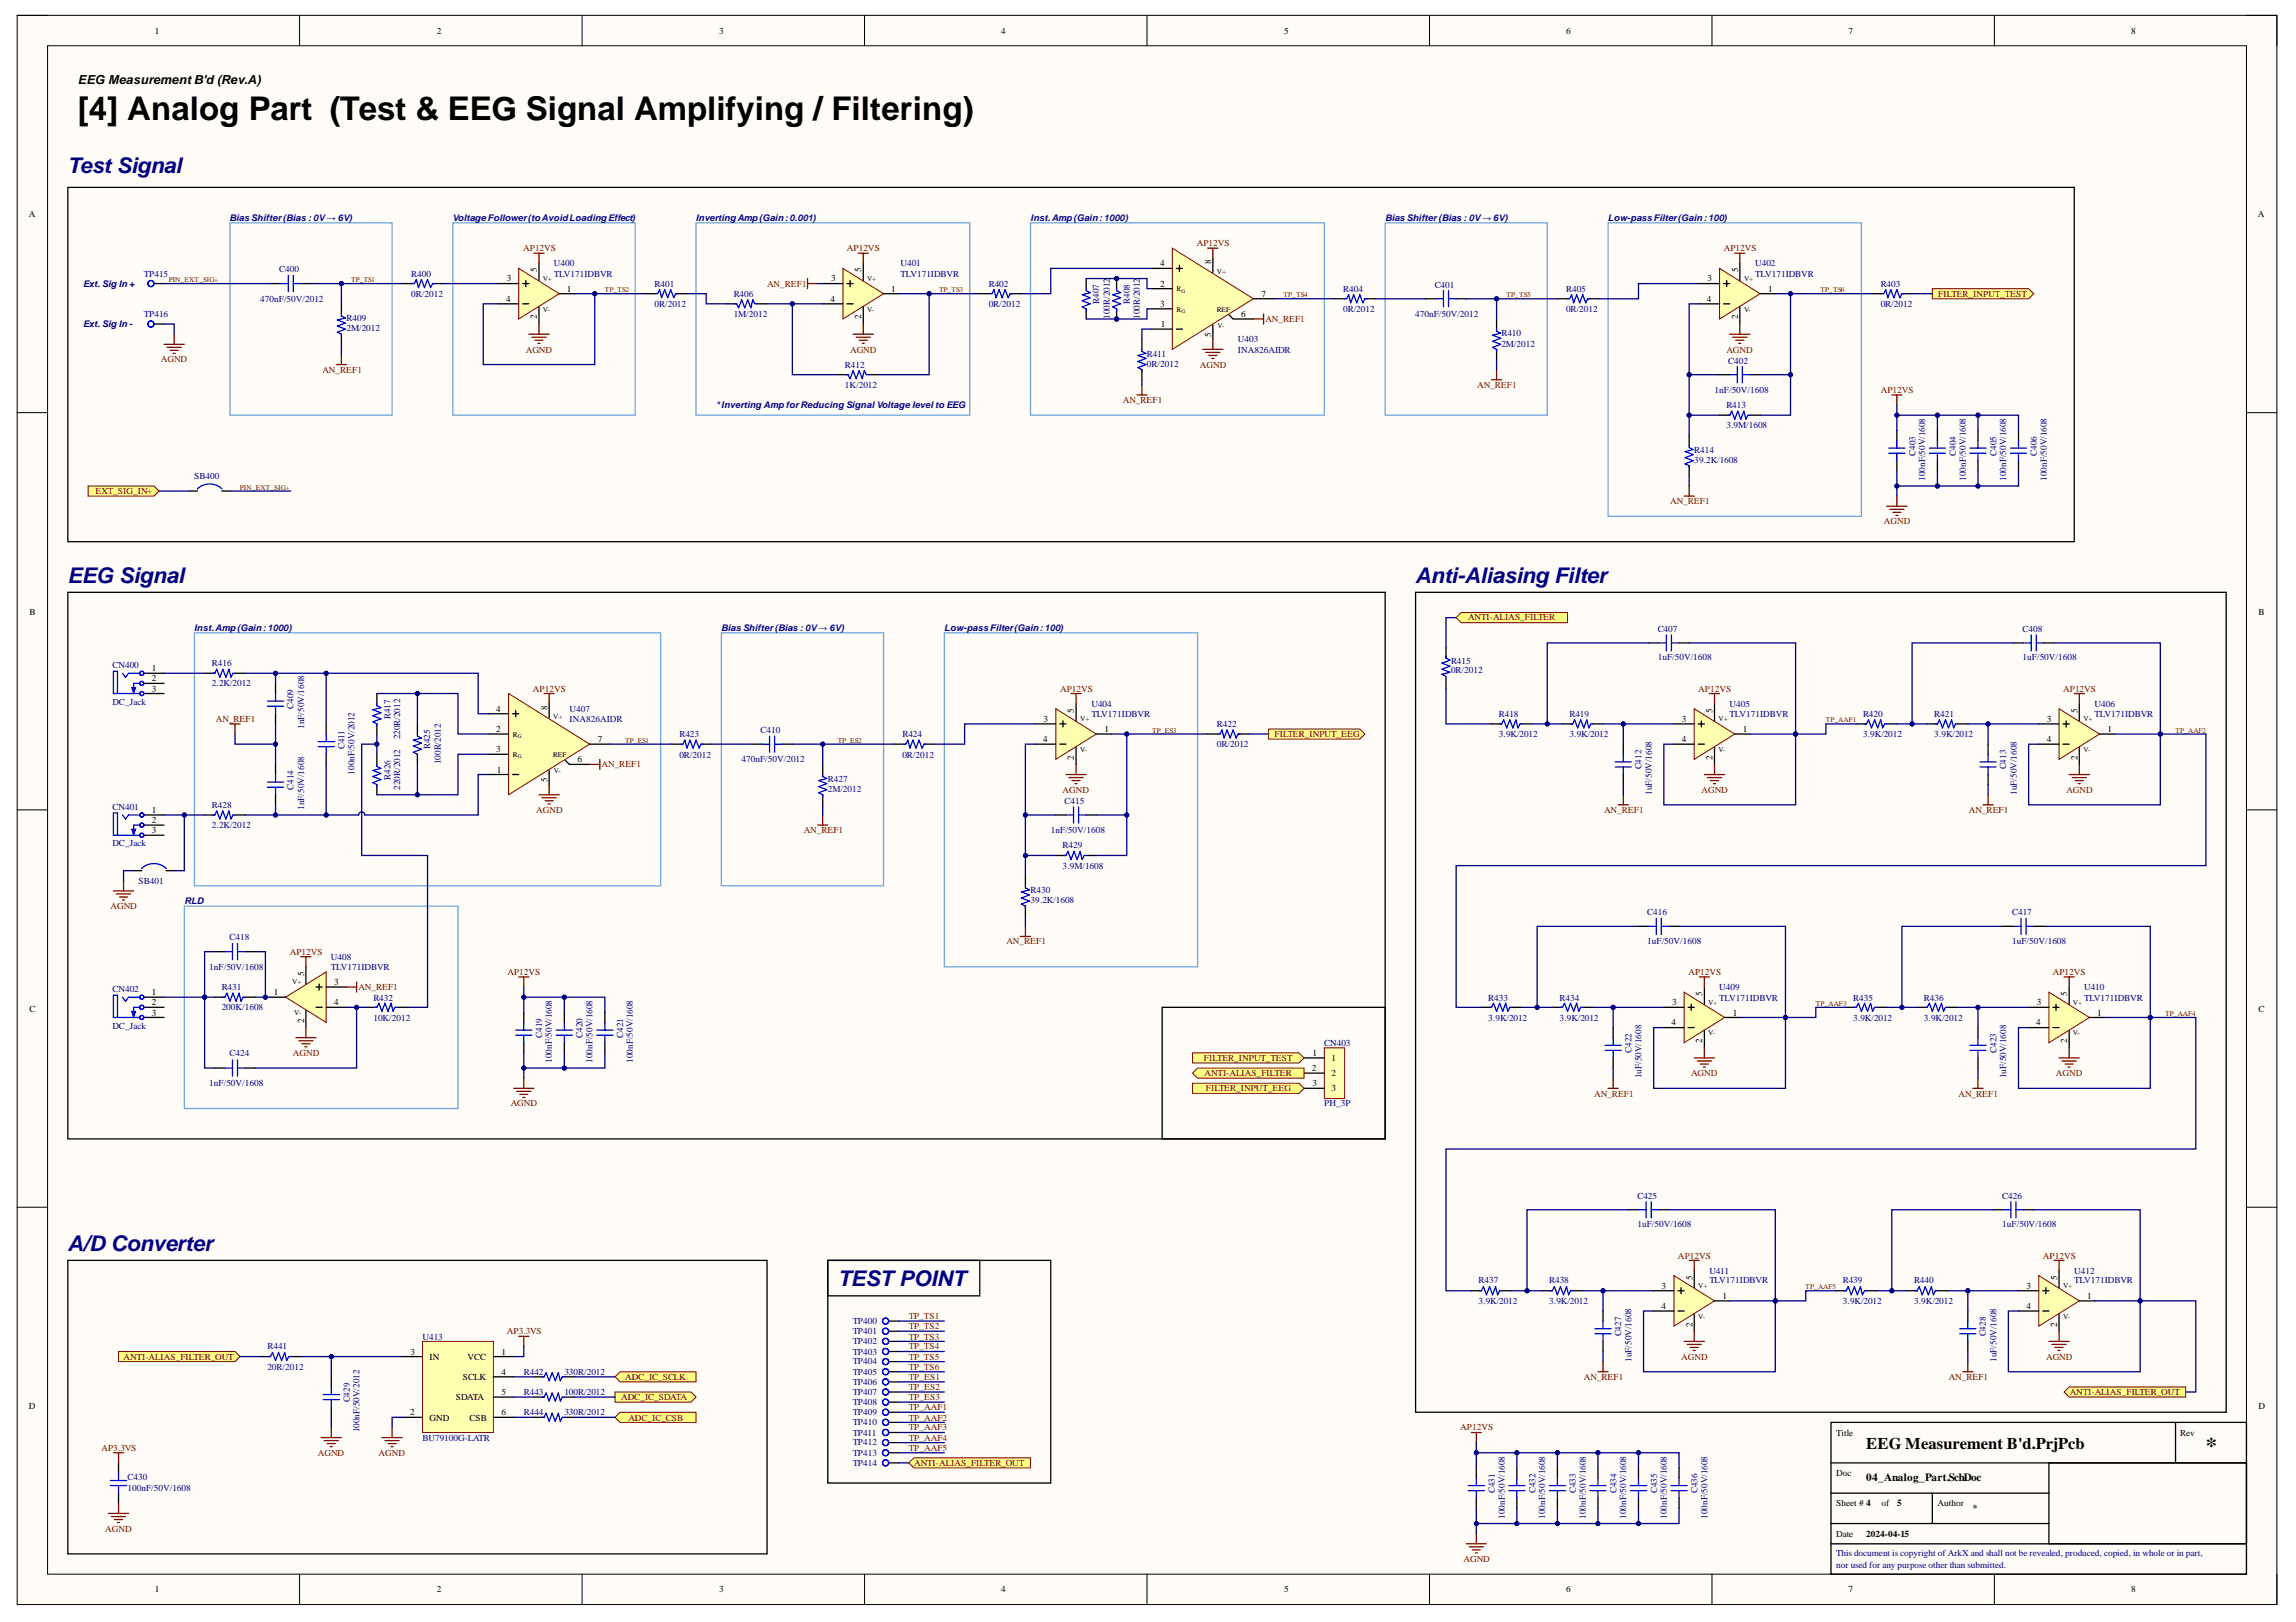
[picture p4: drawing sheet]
<svg xmlns="http://www.w3.org/2000/svg" width="297mm" height="210mm" viewBox="0 0 297 210" stroke-linecap="round" stroke-linejoin="round" font-family="sans-serif">
<defs><g id="words">
<text font-size="4.2" x="10.1" y="15.5">[4] Analog Part (Test &amp; EEG Signal Amplifying / Filtering)</text>
<text font-size="2.9" x="285.4" y="188.1">*</text>
<g font-size="2.8" fill="#000080">
<text x="8.7" y="22.4">Test Signal</text>
<text x="8.7" y="75.4">EEG Signal</text>
<text x="183.1" y="75.4">Anti-Aliasing Filter</text>
<text x="8.7" y="161.9">A/D Converter</text>
<text x="108.4" y="166.4">TEST POINT</text>
</g>
<text font-size="2.1" x="241.4" y="187.6">EEG Measurement B'd.PrjPcb</text>
<text font-size="1.6" x="10.1" y="10.8">EEG MeasurementB'd (Rev.A)</text>
<text font-size="1.4" x="241.4" y="191.6">04_Analog_Part.SchDoc</text>
<g font-size="1.2">
<text x="20.1" y="4.4">1</text>
<text x="56.5" y="4.4">2</text>
<text x="93.1" y="4.4">3</text>
<text x="129.5" y="4.4">4</text>
<text x="166.2" y="4.4">5</text>
<text x="202.6" y="4.4">6</text>
<text x="239.2" y="4.4">7</text>
<text x="275.7" y="4.4">8</text>
<text x="3.7" y="28.1">A</text>
<text x="292.1" y="28.1">A</text>
<text x="69.5" y="35.2" transform="rotate(-90 69.5 35.2)">5</text>
<text x="111.4" y="35.2" transform="rotate(-90 111.4 35.2)">5</text>
<text x="150.1" y="34.5">4</text>
<text x="156.7" y="34.2" transform="rotate(-90 156.7 34.2)">8</text>
<text x="224.9" y="35.2" transform="rotate(-90 224.9 35.2)">5</text>
<text x="65.5" y="39">4</text>
<text x="65.6" y="36.4">3</text>
<text x="69.5" y="41.3" transform="rotate(-90 69.5 41.3)">2</text>
<text x="73.3" y="37.8">1</text>
<text x="107.4" y="39">4</text>
<text x="107.5" y="36.4">3</text>
<text x="111.4" y="41.3" transform="rotate(-90 111.4 41.3)">2</text>
<text x="115.3" y="37.8">1</text>
<text x="150.1" y="37.1">2</text>
<text x="150.1" y="39.7">3</text>
<text x="160.6" y="41.1">6</text>
<text x="163.2" y="38.5">7</text>
<text x="220.8" y="39">4</text>
<text x="220.9" y="36.4">3</text>
<text x="224.9" y="41.3" transform="rotate(-90 224.9 41.3)">2</text>
<text x="228.8" y="37.8">1</text>
<text x="150.2" y="42.3">1</text>
<text x="156.7" y="43.6" transform="rotate(-90 156.7 43.6)">5</text>
<text x="3.8" y="79.5">B</text>
<text x="292.2" y="79.5">B</text>
<text x="19.6" y="86.9">1</text>
<text x="19.6" y="89.5">3</text>
<text x="19.6" y="88.2">2</text>
<text x="64.2" y="92.1">4</text>
<text x="64.2" y="94.8">2</text>
<text x="70.8" y="91.9" transform="rotate(-90 70.8 91.9)">8</text>
<text x="135" y="93.4">3</text>
<text x="138.9" y="92.2" transform="rotate(-90 138.9 92.2)">5</text>
<text x="142.9" y="94.8">1</text>
<text x="217.6" y="93.4">3</text>
<text x="221.6" y="92.2" transform="rotate(-90 221.6 92.2)">5</text>
<text x="225.5" y="94.8">1</text>
<text x="264.8" y="93.4">3</text>
<text x="268.8" y="92.2" transform="rotate(-90 268.8 92.2)">5</text>
<text x="272.7" y="94.8">1</text>
<text x="64.2" y="97.4">3</text>
<text x="64.3" y="100">1</text>
<text x="70.8" y="101.3" transform="rotate(-90 70.8 101.3)">5</text>
<text x="74.7" y="98.6">6</text>
<text x="77.3" y="96">7</text>
<text x="134.9" y="96">4</text>
<text x="138.9" y="98.3" transform="rotate(-90 138.9 98.3)">2</text>
<text x="217.6" y="96">4</text>
<text x="221.6" y="98.3" transform="rotate(-90 221.6 98.3)">2</text>
<text x="264.8" y="96">4</text>
<text x="268.8" y="98.3" transform="rotate(-90 268.8 98.3)">2</text>
<text x="19.6" y="105.2">1</text>
<text x="19.6" y="107.9">3</text>
<text x="19.6" y="106.5">2</text>
<text x="3.8" y="130.9">C</text>
<text x="19.6" y="128.8">1</text>
<text x="19.6" y="131.4">3</text>
<text x="19.6" y="130.1">2</text>
<text x="35.4" y="128.8">1</text>
<text x="39.3" y="126.3" transform="rotate(-90 39.3 126.3)">5</text>
<text x="43.2" y="127.5">3</text>
<text x="43.2" y="130.1">4</text>
<text x="216.3" y="130.1">3</text>
<text x="220.2" y="128.9" transform="rotate(-90 220.2 128.9)">5</text>
<text x="224.2" y="131.4">1</text>
<text x="263.5" y="130.1">3</text>
<text x="267.4" y="128.9" transform="rotate(-90 267.4 128.9)">5</text>
<text x="271.3" y="131.4">1</text>
<text x="292.2" y="130.9">C</text>
<text x="39.3" y="132.4" transform="rotate(-90 39.3 132.4)">2</text>
<text x="169.8" y="136.7">1</text>
<text x="172.2" y="137.4">1</text>
<text x="216.2" y="132.7">4</text>
<text x="220.2" y="135" transform="rotate(-90 220.2 135)">2</text>
<text x="263.4" y="132.7">4</text>
<text x="267.4" y="135" transform="rotate(-90 267.4 135)">2</text>
<text x="169.7" y="138.6">2</text>
<text x="169.8" y="140.6">3</text>
<text x="172.2" y="139.3">2</text>
<text x="172.2" y="141.2">3</text>
<text x="215" y="166.8">3</text>
<text x="218.9" y="165.6" transform="rotate(-90 218.9 165.6)">5</text>
<text x="262.2" y="166.8">3</text>
<text x="266.2" y="165.6" transform="rotate(-90 266.2 165.6)">5</text>
<text x="215" y="169.4">4</text>
<text x="218.9" y="171.7" transform="rotate(-90 218.9 171.7)">2</text>
<text x="222.8" y="168.1">1</text>
<text x="262.2" y="169.4">4</text>
<text x="266.2" y="171.7" transform="rotate(-90 266.2 171.7)">2</text>
<text x="270" y="168.1">1</text>
<text x="53.1" y="175.3">3</text>
<text x="55.6" y="176">IN</text>
<text x="59.9" y="178.6">SCLK</text>
<text x="60.5" y="176">VCC</text>
<text x="64.9" y="175.3">1</text>
<text x="64.9" y="177.9">4</text>
<text x="3.7" y="182.3">D</text>
<text x="53" y="183.2">2</text>
<text x="55.6" y="183.8">GND</text>
<text x="59" y="181.2">SDATA</text>
<text x="60.7" y="183.8">CSB</text>
<text x="64.9" y="180.6">5</text>
<text x="64.9" y="183.2">6</text>
<text x="237.6" y="185.8">Title</text>
<text x="282.1" y="185.8">Rev</text>
<text x="292.2" y="182.3">D</text>
<text x="237.6" y="191">Doc</text>
<text x="237.6" y="194.9">Sheet # 4</text>
<text x="243.4" y="194.9">of</text>
<text x="245.4" y="194.9">5</text>
<text x="250.7" y="194.9">Author</text>
<text x="255.2" y="195.6">*</text>
<text x="237.6" y="198.9">Date</text>
<text x="241.4" y="198.9">2024-04-15</text>
<text x="20.1" y="206.1">1</text>
<text x="56.5" y="206.1">2</text>
<text x="93.1" y="206.1">3</text>
<text x="129.5" y="206.1">4</text>
<text x="166.2" y="206.1">5</text>
<text x="202.6" y="206.1">6</text>
<text x="239.2" y="206.1">7</text>
<text x="275.7" y="206.1">8</text>
</g>
<g font-size="1.2" fill="#000080">
<text x="29.7" y="28.6">Bias Shifter(Bias : 0V→ 6V)</text>
<text x="58.5" y="28.6">VoltageFollower(toAvoidLoadingEffect)</text>
<text x="90" y="28.6">InvertingAmp(Gain:0.001)</text>
<text x="133.3" y="28.6">Inst.Amp(Gain:1000)</text>
<text x="179.2" y="28.6">Bias Shifter(Bias : 0V→ 6V)</text>
<text x="208" y="28.6">Low-passFilter(Gain:100)</text>
<text x="18.6" y="35.8">TP415</text>
<text x="36.1" y="35.2">C400</text>
<text x="53.2" y="35.8">R400</text>
<text x="71.7" y="34.5">U400</text>
<text x="71.7" y="35.8">TLV171IDBVR</text>
<text x="116.5" y="34.5">U401</text>
<text x="116.5" y="35.8">TLV171IDBVR</text>
<text x="227.1" y="34.5">U402</text>
<text x="227.1" y="35.8">TLV171IDBVR</text>
<text x="10.7" y="37.1">Ext. Sig In +</text>
<text x="18.6" y="41.1">TP416</text>
<text x="33.7" y="39">470nF/50V/2012</text>
<text x="44.8" y="41.6">R409</text>
<text x="53.2" y="38.5">0R/2012</text>
<text x="84.7" y="37.1">R401</text>
<text x="84.7" y="39.7">0R/2012</text>
<text x="94.9" y="38.5">R406</text>
<text x="94.9" y="41.1">1M/2012</text>
<text x="127.9" y="37.1">R402</text>
<text x="127.9" y="39.7">0R/2012</text>
<text x="142.2" y="39.3" transform="rotate(-90 142.2 39.3)">R407</text>
<text x="143.6" y="41.2" transform="rotate(-90 143.6 41.2)">100R/2012</text>
<text x="146.2" y="39.3" transform="rotate(-90 146.2 39.3)">R408</text>
<text x="147.5" y="41.2" transform="rotate(-90 147.5 41.2)">100R/2012</text>
<text x="173.8" y="37.8">R404</text>
<text x="173.8" y="40.4">0R/2012</text>
<text x="183.1" y="41.1">470nF/50V/2012</text>
<text x="185.6" y="37.3">C401</text>
<text x="202.6" y="37.8">R405</text>
<text x="202.6" y="40.4">0R/2012</text>
<text x="243.3" y="37.1">R403</text>
<text x="243.3" y="39.7">0R/2012</text>
<text x="10.7" y="42.3">Ext. Sig In -</text>
<text x="44.8" y="42.8">2M/2012</text>
<text x="109.3" y="47.6">R412</text>
<text x="148.4" y="46.1">R411</text>
<text x="148.4" y="47.5">0R/2012</text>
<text x="160.1" y="44.3">U403</text>
<text x="160.1" y="45.6">INA826AIDR</text>
<text x="194.2" y="43.5">R410</text>
<text x="194.2" y="44.9">2M/2012</text>
<text x="223.6" y="47.1">C402</text>
<text x="92.6" y="52.8">*Inverting Amp forReducing SignalVoltage levelto EEG</text>
<text x="109.3" y="50.2">1K/2012</text>
<text x="221.8" y="50.9">1nF/50V/1608</text>
<text x="223.3" y="52.8">R413</text>
<text x="219.2" y="58.6">R414</text>
<text x="219.2" y="59.9">39.2K/1608</text>
<text x="223.3" y="55.4">3.9M/1608</text>
<text x="247.8" y="59" transform="rotate(-90 247.8 59)">C403</text>
<text x="253" y="59" transform="rotate(-90 253 59)">C404</text>
<text x="258.3" y="59" transform="rotate(-90 258.3 59)">C405</text>
<text x="263.5" y="59" transform="rotate(-90 263.5 59)">C406</text>
<text x="25.1" y="62">SB400</text>
<text x="249.1" y="62.2" transform="rotate(-90 249.1 62.2)">100nF/50V/1608</text>
<text x="254.3" y="62.2" transform="rotate(-90 254.3 62.2)">100nF/50V/1608</text>
<text x="259.6" y="62.2" transform="rotate(-90 259.6 62.2)">100nF/50V/1608</text>
<text x="264.8" y="62.2" transform="rotate(-90 264.8 62.2)">100nF/50V/1608</text>
<text x="25.1" y="81.6">Inst.Amp(Gain:1000)</text>
<text x="93.3" y="81.6">Bias Shifter(Bias : 0V→ 6V)</text>
<text x="122.2" y="81.6">Low-passFilter(Gain:100)</text>
<text x="214.5" y="81.8">C407</text>
<text x="261.7" y="81.8">C408</text>
<text x="14.6" y="86.5">CN400</text>
<text x="27.4" y="86.2">R416</text>
<text x="27.4" y="88.8">2.2K/2012</text>
<text x="187.7" y="85.9">R415</text>
<text x="187.7" y="87.1">0R/2012</text>
<text x="214.5" y="85.5">1uF/50V/1608</text>
<text x="261.7" y="85.5">1uF/50V/1608</text>
<text x="14.6" y="91.2">DC_Jack</text>
<text x="38" y="91.7" transform="rotate(-90 38 91.7)">C409</text>
<text x="39.3" y="94.3" transform="rotate(-90 39.3 94.3)">1nF/50V/1608</text>
<text x="50.5" y="93.1" transform="rotate(-90 50.5 93.1)">R417</text>
<text x="51.8" y="95.7" transform="rotate(-90 51.8 95.7)">220R/2012</text>
<text x="73.7" y="92.1">U407</text>
<text x="73.7" y="93.4">INA826AIDR</text>
<text x="87.9" y="95.4">R423</text>
<text x="98.4" y="94.8">C410</text>
<text x="116.7" y="95.4">R424</text>
<text x="141.2" y="91.5">U404</text>
<text x="141.2" y="92.8">TLV171IDBVR</text>
<text x="157.4" y="94.1">R422</text>
<text x="193.9" y="92.8">R418</text>
<text x="193.9" y="95.4">3.9K/2012</text>
<text x="203" y="92.8">R419</text>
<text x="203" y="95.4">3.9K/2012</text>
<text x="223.8" y="91.5">U405</text>
<text x="223.8" y="92.8">TLV171IDBVR</text>
<text x="241" y="92.8">R420</text>
<text x="241" y="95.4">3.9K/2012</text>
<text x="250.2" y="92.8">R421</text>
<text x="250.2" y="95.4">3.9K/2012</text>
<text x="271" y="91.5">U406</text>
<text x="271" y="92.8">TLV171IDBVR</text>
<text x="44.6" y="96.9" transform="rotate(-90 44.6 96.9)">C411</text>
<text x="45.9" y="100.2" transform="rotate(-90 45.9 100.2)">100nF/50V/2012</text>
<text x="50.5" y="100.9" transform="rotate(-90 50.5 100.9)">R426</text>
<text x="55.7" y="96.9" transform="rotate(-90 55.7 96.9)">R425</text>
<text x="57" y="98.9" transform="rotate(-90 57 98.9)">100R/2012</text>
<text x="87.9" y="98">0R/2012</text>
<text x="95.9" y="98.6">470nF/50V/2012</text>
<text x="107.1" y="101.2">R427</text>
<text x="116.7" y="98">0R/2012</text>
<text x="157.4" y="96.7">0R/2012</text>
<text x="212.3" y="99.6" transform="rotate(-90 212.3 99.6)">C412</text>
<text x="259.6" y="99.6" transform="rotate(-90 259.6 99.6)">C413</text>
<text x="14.6" y="104.8">CN401</text>
<text x="27.4" y="104.6">R428</text>
<text x="27.4" y="107.2">2.2K/2012</text>
<text x="38" y="102.2" transform="rotate(-90 38 102.2)">C414</text>
<text x="39.3" y="104.8" transform="rotate(-90 39.3 104.8)">1nF/50V/1608</text>
<text x="51.8" y="102.2" transform="rotate(-90 51.8 102.2)">220R/2012</text>
<text x="107.1" y="102.4">2M/2012</text>
<text x="136" y="107.9">1nF/50V/1608</text>
<text x="137.7" y="104.1">C415</text>
<text x="213.7" y="102.9" transform="rotate(-90 213.7 102.9)">1uF/50V/1608</text>
<text x="260.9" y="102.9" transform="rotate(-90 260.9 102.9)">1uF/50V/1608</text>
<text x="14.6" y="109.5">DC_Jack</text>
<text x="137.5" y="109.8">R429</text>
<text x="137.5" y="112.4">3.9M/1608</text>
<text x="17.9" y="114.4">SB401</text>
<text x="23.9" y="117">RLD</text>
<text x="133.3" y="115.5">R430</text>
<text x="133.3" y="116.9">39.2K/1608</text>
<text x="213.1" y="118.4">C416</text>
<text x="260.3" y="118.4">C417</text>
<text x="27.1" y="125.5">1nF/50V/1608</text>
<text x="29.7" y="121.6">C418</text>
<text x="42.8" y="124.3">U408</text>
<text x="42.8" y="125.5">TLV171IDBVR</text>
<text x="213.1" y="122.1">1uF/50V/1608</text>
<text x="260.3" y="122.1">1uF/50V/1608</text>
<text x="14.6" y="128.4">CN402</text>
<text x="28.7" y="128.1">R431</text>
<text x="28.7" y="130.8">200K/1608</text>
<text x="48.3" y="129.5">R432</text>
<text x="192.5" y="129.5">R433</text>
<text x="201.8" y="129.5">R434</text>
<text x="222.4" y="128.1">U409</text>
<text x="222.4" y="129.5">TLV171IDBVR</text>
<text x="239.8" y="129.5">R435</text>
<text x="248.9" y="129.5">R436</text>
<text x="269.6" y="128.1">U410</text>
<text x="269.6" y="129.5">TLV171IDBVR</text>
<text x="14.6" y="133.1">DC_Jack</text>
<text x="29.7" y="136.7">C424</text>
<text x="48.3" y="132.1">10K/2012</text>
<text x="70.1" y="134.3" transform="rotate(-90 70.1 134.3)">C419</text>
<text x="71.4" y="137.5" transform="rotate(-90 71.4 137.5)">100nF/50V/1608</text>
<text x="75.4" y="134.3" transform="rotate(-90 75.4 134.3)">C420</text>
<text x="76.6" y="137.5" transform="rotate(-90 76.6 137.5)">100nF/50V/1608</text>
<text x="80.6" y="134.3" transform="rotate(-90 80.6 134.3)">C421</text>
<text x="81.9" y="137.5" transform="rotate(-90 81.9 137.5)">100nF/50V/1608</text>
<text x="171.3" y="135.3">CN403</text>
<text x="192.5" y="132.1">3.9K/2012</text>
<text x="201.8" y="132.1">3.9K/2012</text>
<text x="211.1" y="136.3" transform="rotate(-90 211.1 136.3)">C422</text>
<text x="239.8" y="132.1">3.9K/2012</text>
<text x="248.9" y="132.1">3.9K/2012</text>
<text x="258.3" y="136.3" transform="rotate(-90 258.3 136.3)">C423</text>
<text x="27.1" y="140.6">1nF/50V/1608</text>
<text x="171.3" y="143.2">PH_3P</text>
<text x="212.3" y="139.6" transform="rotate(-90 212.3 139.6)">1uF/50V/1608</text>
<text x="259.6" y="139.6" transform="rotate(-90 259.6 139.6)">1uF/50V/1608</text>
<text x="211.8" y="155.1">C425</text>
<text x="259" y="155.1">C426</text>
<text x="211.8" y="158.8">1uF/50V/1608</text>
<text x="259" y="158.8">1uF/50V/1608</text>
<text x="191.3" y="166.1">R437</text>
<text x="200.4" y="166.1">R438</text>
<text x="221.1" y="164.8">U411</text>
<text x="221.1" y="166.1">TLV171IDBVR</text>
<text x="238.4" y="166.1">R439</text>
<text x="247.6" y="166.1">R440</text>
<text x="268.4" y="164.8">U412</text>
<text x="268.4" y="166.1">TLV171IDBVR</text>
<text x="54.7" y="173.4">U413</text>
<text x="110.3" y="171.3">TP400</text>
<text x="110.3" y="172.7">TP401</text>
<text x="110.3" y="174">TP402</text>
<text x="191.3" y="168.7">3.9K/2012</text>
<text x="200.4" y="168.7">3.9K/2012</text>
<text x="209.7" y="172.9" transform="rotate(-90 209.7 172.9)">C427</text>
<text x="238.4" y="168.7">3.9K/2012</text>
<text x="247.6" y="168.7">3.9K/2012</text>
<text x="256.9" y="172.9" transform="rotate(-90 256.9 172.9)">C428</text>
<text x="34.6" y="174.6">R441</text>
<text x="34.6" y="177.3">20R/2012</text>
<text x="67.8" y="177.9">R442</text>
<text x="73" y="177.9">330R/2012</text>
<text x="110.3" y="175.3">TP403</text>
<text x="110.3" y="176.6">TP404</text>
<text x="110.3" y="177.9">TP405</text>
<text x="110.3" y="179.2">TP406</text>
<text x="211.1" y="176.2" transform="rotate(-90 211.1 176.2)">1uF/50V/1608</text>
<text x="258.3" y="176.2" transform="rotate(-90 258.3 176.2)">1uF/50V/1608</text>
<text x="45.3" y="181.5" transform="rotate(-90 45.3 181.5)">C429</text>
<text x="46.5" y="185.4" transform="rotate(-90 46.5 185.4)">100nF/50V/2012</text>
<text x="67.8" y="183.2">R444</text>
<text x="67.8" y="180.6">R443</text>
<text x="73" y="183.2">330R/2012</text>
<text x="73" y="180.6">100R/2012</text>
<text x="110.3" y="180.6">TP407</text>
<text x="110.3" y="181.8">TP408</text>
<text x="110.3" y="183.2">TP409</text>
<text x="110.3" y="184.4">TP410</text>
<text x="110.3" y="185.8">TP411</text>
<text x="16.5" y="191.5">C430</text>
<text x="54.7" y="186.5">BU79100G-LATR</text>
<text x="110.3" y="187.1">TP412</text>
<text x="110.3" y="188.4">TP413</text>
<text x="110.3" y="189.7">TP414</text>
<text x="16.5" y="192.9">100nF/50V/1608</text>
<text x="193.4" y="193.2" transform="rotate(-90 193.4 193.2)">C431</text>
<text x="194.7" y="196.5" transform="rotate(-90 194.7 196.5)">100nF/50V/1608</text>
<text x="198.6" y="193.2" transform="rotate(-90 198.6 193.2)">C432</text>
<text x="199.9" y="196.5" transform="rotate(-90 199.9 196.5)">100nF/50V/1608</text>
<text x="203.9" y="193.2" transform="rotate(-90 203.9 193.2)">C433</text>
<text x="205.2" y="196.5" transform="rotate(-90 205.2 196.5)">100nF/50V/1608</text>
<text x="209.1" y="193.2" transform="rotate(-90 209.1 193.2)">C434</text>
<text x="210.4" y="196.5" transform="rotate(-90 210.4 196.5)">100nF/50V/1608</text>
<text x="214.4" y="193.2" transform="rotate(-90 214.4 193.2)">C435</text>
<text x="215.6" y="196.5" transform="rotate(-90 215.6 196.5)">100nF/50V/1608</text>
<text x="219.6" y="193.2" transform="rotate(-90 219.6 193.2)">C436</text>
<text x="220.9" y="196.5" transform="rotate(-90 220.9 196.5)">100nF/50V/1608</text>
<text x="237.6" y="201.3">This document is copyright of ArkX and shall not be revealed, produced, copied, in whole or in part,</text>
<text x="237.6" y="203">nor used for any purpose other than submitted.</text>
</g>
<g font-size="1.2" fill="#800000">
<text x="67.7" y="32.5">AP12VS</text>
<text x="109.6" y="32.5">AP12VS</text>
<text x="154.8" y="31.9">AP12VS</text>
<text x="223" y="32.5">AP12VS</text>
<text x="99.2" y="37.1">AN_REF1</text>
<text x="163.7" y="41.7">AN_REF1</text>
<text x="250.8" y="38.5">FILTER_INPUT_TEST</text>
<text x="20.8" y="46.9">AGND</text>
<text x="68" y="45.6">AGND</text>
<text x="110" y="45.6">AGND</text>
<text x="155.2" y="47.6">AGND</text>
<text x="223.3" y="45.6">AGND</text>
<text x="41.7" y="48.3">AN_REF1</text>
<text x="145.3" y="52.1">AN_REF1</text>
<text x="191.1" y="50.2">AN_REF1</text>
<text x="243.3" y="50.9">AP12VS</text>
<text x="12.4" y="64">EXT_SIG_IN+</text>
<text x="216.1" y="65.2">AN_REF1</text>
<text x="243.7" y="67.9">AGND</text>
<text x="189.9" y="80.3">ANTI-ALIAS_FILTER</text>
<text x="68.9" y="89.5">AP12VS</text>
<text x="137.1" y="89.5">AP12VS</text>
<text x="219.7" y="89.5">AP12VS</text>
<text x="266.9" y="89.5">AP12VS</text>
<text x="27.9" y="93.4">AN_REF1</text>
<text x="164.9" y="95.4">FILTER_INPUT_EEG</text>
<text x="77.8" y="99.3">AN_REF1</text>
<text x="69.4" y="105.2">AGND</text>
<text x="104" y="107.9">AN_REF1</text>
<text x="137.5" y="102.6">AGND</text>
<text x="207.5" y="105.2">AN_REF1</text>
<text x="220.1" y="102.6">AGND</text>
<text x="254.7" y="105.2">AN_REF1</text>
<text x="267.3" y="102.6">AGND</text>
<text x="14.3" y="117.7">AGND</text>
<text x="37.5" y="123.6">AP12VS</text>
<text x="130.2" y="122.2">AN_REF1</text>
<text x="46.4" y="128.1">AN_REF1</text>
<text x="65.6" y="126.2">AP12VS</text>
<text x="218.4" y="126.2">AP12VS</text>
<text x="265.6" y="126.2">AP12VS</text>
<text x="37.9" y="136.7">AGND</text>
<text x="155.7" y="137.4">FILTER_INPUT_TEST</text>
<text x="66.1" y="143.2">AGND</text>
<text x="155.8" y="139.3">ANTI-ALIAS_FILTER</text>
<text x="156" y="141.2">FILTER_INPUT_EEG</text>
<text x="206.3" y="141.9">AN_REF1</text>
<text x="218.8" y="139.3">AGND</text>
<text x="253.4" y="141.9">AN_REF1</text>
<text x="266" y="139.3">AGND</text>
<text x="217.1" y="162.9">AP12VS</text>
<text x="264.3" y="162.9">AP12VS</text>
<text x="65.6" y="172.7">AP3.3VS</text>
<text x="117.6" y="170.7">TP_TS1</text>
<text x="117.6" y="172">TP_TS2</text>
<text x="117.6" y="173.4">TP_TS3</text>
<text x="16" y="176">ANTI-ALIAS_FILTER_OUT</text>
<text x="80.9" y="178.6">ADC_IC_SCLK</text>
<text x="117.6" y="174.6">TP_TS4</text>
<text x="117.6" y="176">TP_TS5</text>
<text x="117.6" y="177.3">TP_TS6</text>
<text x="117.6" y="178.6">TP_ES1</text>
<text x="117.6" y="179.9">TP_ES2</text>
<text x="204.9" y="178.6">AN_REF1</text>
<text x="217.5" y="176">AGND</text>
<text x="252.1" y="178.6">AN_REF1</text>
<text x="264.7" y="176">AGND</text>
<text x="80.4" y="181.2">ADC_IC_SDATA</text>
<text x="81.3" y="183.8">ADC_IC_CSB</text>
<text x="117.6" y="181.2">TP_ES3</text>
<text x="117.6" y="182.5">TP_AAF1</text>
<text x="117.6" y="183.8">TP_AAF2</text>
<text x="117.6" y="185.1">TP_AAF3</text>
<text x="188.9" y="185.1">AP12VS</text>
<text x="267.8" y="180.6">ANTI-ALIAS_FILTER_OUT</text>
<text x="13.1" y="187.7">AP3.3VS</text>
<text x="41.1" y="188.4">AGND</text>
<text x="49" y="188.4">AGND</text>
<text x="117.6" y="186.5">TP_AAF4</text>
<text x="117.6" y="187.7">TP_AAF5</text>
<text x="118.3" y="189.7">ANTI-ALIAS_FILTER_OUT</text>
<text x="13.6" y="198.2">AGND</text>
<text x="189.3" y="202.2">AGND</text>
</g>
<g font-size=".9">
<text x="157.4" y="35.5">V+</text>
<text x="70.2" y="36.3">V+</text>
<text x="70.2" y="40.3">V-</text>
<text x="112.2" y="36.3">V+</text>
<text x="112.2" y="40.3">V-</text>
<text x="152.2" y="37.7">R</text>
<text x="152.2" y="40.3">R</text>
<text x="157.4" y="40.3">REF</text>
<text x="225.6" y="36.3">V+</text>
<text x="225.6" y="40.3">V-</text>
<text x="157.5" y="42.4">V-</text>
<text x="66.3" y="95.3">R</text>
<text x="71.6" y="93.1">V+</text>
<text x="139.8" y="93.3">V+</text>
<text x="222.3" y="93.3">V+</text>
<text x="269.5" y="93.3">V+</text>
<text x="66.3" y="98">R</text>
<text x="71.6" y="98">REF</text>
<text x="71.7" y="100.1">V-</text>
<text x="139.8" y="97.3">V-</text>
<text x="222.3" y="97.3">V-</text>
<text x="269.5" y="97.3">V-</text>
<text x="37.8" y="127.4">V+</text>
<text x="38.1" y="131.4">V-</text>
<text x="221" y="130">V+</text>
<text x="268.2" y="130">V+</text>
<text x="221" y="134">V-</text>
<text x="268.2" y="134">V-</text>
<text x="219.7" y="166.7">V+</text>
<text x="266.9" y="166.7">V+</text>
<text x="219.7" y="170.7">V-</text>
<text x="266.9" y="170.7">V-</text>
</g>
<g font-size=".9" fill="#800000">
<text x="21.8" y="36.5">PIN_EXT_SIG+</text>
<text x="45.4" y="36.5">TP_TS1</text>
<text x="78.3" y="37.8">TP_TS2</text>
<text x="121.5" y="37.8">TP_TS3</text>
<text x="166.1" y="38.5">TP_TS4</text>
<text x="194.9" y="38.5">TP_TS5</text>
<text x="235.5" y="37.8">TP_TS6</text>
<text x="31" y="63.4">PIN_EXT_SIG+</text>
<text x="149.1" y="94.8">TP_ES3</text>
<text x="236.2" y="93.5">TP_AAF1</text>
<text x="281.5" y="94.8">TP_AAF2</text>
<text x="80.9" y="96.1">TP_ES1</text>
<text x="108.4" y="96.1">TP_ES2</text>
<text x="234.9" y="130.2">TP_AAF3</text>
<text x="280.1" y="131.4">TP_AAF4</text>
<text x="233.6" y="166.9">TP_AAF5</text>
</g>
<g font-size=".7">
<text x="152.9" y="37.9">G</text>
<text x="152.9" y="40.5">G</text>
<text x="67" y="95.5">G</text>
<text x="67" y="98.1">G</text>
</g>
</g></defs>
<path d="M2.2 2h292.4v205.6h-292.4z" fill-rule="evenodd" fill="#fffcf8"/>
<path d="M2.2 2h292.4v205.6h-292.4z" fill="none" stroke="#000" stroke-width=".13"/>
<path d="M6.2 5.9h284.4v197.8h-284.4z" fill-rule="evenodd" fill="#fffcf8"/>
<g fill="none" stroke="#000" stroke-width=".13">
<path d="M2.2 2h3.9M6.2 5.9h284.4v197.8h-284.4zM38.8 2v3.9M75.3 2v3.9M111.8 2v3.9M148.4 2v3.9M184.9 2v3.9M221.5 2v3.9M258 2v3.9M290.6 2h4v3.9M2.2 53.4h3.9M290.6 53.4h4"/>
<path d="M2.2 104.8h3.9M290.6 104.8h4M2.2 156.2h3.9M290.6 156.2h4M38.8 203.7v3.9M75.3 203.7v3.9M111.9 203.7v3.9M148.4 203.7v3.9M184.9 203.7v3.9M221.5 203.7v3.9M258 203.7v3.9M294.6 203.7v3.9"/>
</g>
<g fill="none" stroke="#000" stroke-width=".17">
<path d="M19.9 36.7h1.3M35 36.7h1.3M38.9 36.7h1.3M44.2 39.3v1.3M19.9 41.9h1.3M44.2 43.2v1.4M245.4 55.7v1.3M245.4 59.6v1.3M250.6 55.7v1.3M250.6 59.6v1.3M255.9 55.7v1.3M255.9 59.6v1.3"/>
<path d="M261.1 55.7v1.3M261.1 59.6v1.3M8.8 76.7h170.4v70.7h-170.4zM67.8 131v1.3M67.8 134.9v1.4M73 131v1.3M73 134.9v1.4M78.3 131v1.3M78.3 134.9v1.4M236.9 184.1h53.7v19.6h-53.7zM236.9 189.3h53.7M236.9 199.8h53.7"/>
<path d="M236.9 193.2h28.2M236.9 197.2h28.2M250 193.2v4M265.1 189.3h25.5v10.5h-25.5zM281.5 184.1v5.2"/>
</g>
<g fill="none" stroke="#00f" stroke-width=".17">
<path d="M36.3 36.7h1M37.3 35.6v2.1M37.9 36.7h1M37.9 35.6v2.1M44.2 40.6v.3l.5 .3-1.1 .2 1.1 .4-1.1 .4 1.1 .4-1.1 .4 .6 .2v.3M244.4 58h2M244.4 58.6h2M245.4 57v1M245.4 58.6v1M249.6 58h2.1M249.6 58.6h2.1M250.6 57v1"/>
<path d="M250.6 58.6v1M254.8 58h2.1M254.8 58.6h2.1M255.9 57v1M255.9 58.6v1M260.1 58h2.1M260.1 58.6h2.1M261.1 57v1M261.1 58.6v1M66.7 133.3h2.1M66.7 134h2.1M67.8 132.3v1"/>
<path d="M67.8 134v.9M72 133.3h2.1M72 134h2.1M73 132.3v1M73 134v.9M77.2 133.3h2.1M77.2 134h2.1M78.3 132.3v1M78.3 134v.9"/>
<circle cx="19.5" cy="36.7" r=".39"/>
<circle cx="19.5" cy="41.9" r=".39"/>
</g>
<g fill="none" stroke="#800000" stroke-width=".17">
<path d="M21.2 44.6h2.6M21.6 45h1.9M22 45.3h1.1M22.4 45.7h.3M22.5 43.2v1.4M43.5 47.2h1.3M44.2 45.9v1.3M244.7 51.1h1.4M245.4 51.1v1.3M244.1 65.5h2.6M244.5 65.9h1.8M244.9 66.3h1"/>
<path d="M245.3 66.7h.2M245.4 64.2v1.3M67.1 126.4h1.3M67.8 126.4v1.3M67.8 139.5v1.3M66.5 140.8h2.6M66.8 141.2h1.9M67.2 141.6h1.1M67.6 142h.3"/>
</g>
<path d="M29.7 28.8h21v24.9h-21z" fill="none" stroke="#6fa8dc" stroke-width=".17"/>
<path d="M67.1 34.7l5.3 3.3-5.3 3.3z" fill="#ffffb0"/>
<path d="M67.1 34.7l5.3 3.3-5.3 3.3z" fill="none" stroke="#800000" stroke-width=".13"/>
<path d="M52 36.7h1.3M56 36.7h1.3M64.5 36.7h2.6M64.5 39.3h2.6M67.6 36.7h.8M67.6 39.3h.8M68 36.3v.8M69.7 34.1v2.2M69.7 39.7v2.2M72.4 38h1.9M83.5 38h1.3M87.4 38h1.3" fill="none" stroke="#000" stroke-width=".17"/>
<path d="M69.1 32.8h1.3M69.7 32.8v1.3M68.4 43.2h2.6M68.8 43.6h1.9M69.2 44h1.1M69.6 44.4h.3M69.7 41.9v1.3" fill="none" stroke="#800000" stroke-width=".17"/>
<path d="M53.3 36.7h.3l.3-.5 .2 1 .4-1 .4 1 .4-1 .4 1 .3-.5h.2M84.8 38h.3l.2-.5 .3 1 .4-1 .4 1 .4-1 .4 1 .2-.5h.3" fill="none" stroke="#00f" stroke-width=".17"/>
<path d="M58.6 28.8h23.6v24.9h-23.6z" fill="none" stroke="#6fa8dc" stroke-width=".17"/>
<path d="M109.1 34.7l5.2 3.3-5.2 3.3z" fill="#ffffb0"/>
<path d="M109.1 34.7l5.2 3.3-5.2 3.3z" fill="none" stroke="#800000" stroke-width=".13"/>
<path d="M94 39.3h1.3M97.9 39.3h1.3M106.4 36.7h2.7M106.4 39.3h2.7M109.6 36.7h.8M109.6 39.3h.8M110 36.3v.8M111.7 34.1v2.2M111.7 39.7v2.2M114.3 38h2M108.4 48.5h1.3M112.3 48.5h1.3" fill="none" stroke="#000" stroke-width=".17"/>
<path d="M95 39.3h.3l.3 .5 .4-1 .3 1 .4-1 .4 1 .3-1 .3 .5h.2M109.5 48.5h.2l.3 .5 .4-1 .4 1 .4-1 .3 1 .3-1 .3 .5h.2" fill="none" stroke="#00f" stroke-width=".17"/>
<path d="M104.5 36v1.4M104.5 36.7h1.3M111 32.8h1.3M111.7 32.8v1.3M110.4 43.2h2.6M110.8 43.6h1.8M111.2 44h1M111.5 44.4h.3M111.7 41.9v1.3" fill="none" stroke="#800000" stroke-width=".17"/>
<path d="M90.1 28.8h35.4v24.9h-35.4z" fill="none" stroke="#6fa8dc" stroke-width=".17"/>
<path d="M151.7 32.1l10.5 6.6-10.5 6.5z" fill="#ffffb0"/>
<path d="M151.7 32.1l10.5 6.6-10.5 6.5z" fill="none" stroke="#800000" stroke-width=".13"/>
<g fill="none" stroke="#000" stroke-width=".17">
<path d="M149 34.7h2.7M149 37.4h2.7M149 40h2.7M152.2 34.7h.8M152.6 34.3v.8M156.9 33.4v1.9M162.2 38.7h2.6M147.7 43.9v1.3M147.7 47.8v1.3M149 42.6h2.7M152.2 42.6h.8M156.9 42.1v1.8"/>
<path d="M159 40.8l.5 .5h2.7"/>
</g>
<path d="M156.3 32.1h1.3M156.9 32.1v1.3M147.1 51.1h1.3M147.7 49.8v1.3M155.6 45.2h2.6M156 45.6h1.8M156.4 46h1M156.8 46.4h.2M156.9 43.9v1.3" fill="none" stroke="#800000" stroke-width=".17"/>
<path d="M147.7 45.2v.3l.6 .2-1.1 .3 1.1 .4-1.1 .4 1.1 .4-1.1 .4 .5 .2v.3" fill="none" stroke="#00f" stroke-width=".17"/>
<circle cx="144.5" cy="36" r=".26" fill="#000080"/>
<circle cx="144.5" cy="36" r=".26" fill="none" stroke="#000080" stroke-width=".13"/>
<circle cx="144.5" cy="41.3" r=".26" fill="#000080"/>
<circle cx="144.5" cy="41.3" r=".26" fill="none" stroke="#000080" stroke-width=".13"/>
<path d="M144.5 36v1.4" fill="none" stroke="#000" stroke-width=".17"/>
<circle cx="144.5" cy="36" r=".26" fill="#000080"/>
<circle cx="144.5" cy="36" r=".26" fill="none" stroke="#000080" stroke-width=".13"/>
<path d="M144.5 40v1.3" fill="none" stroke="#000" stroke-width=".17"/>
<circle cx="144.5" cy="41.3" r=".26" fill="#000080"/>
<circle cx="144.5" cy="41.3" r=".26" fill="none" stroke="#000080" stroke-width=".13"/>
<path d="M128.1 38h.2l.3-.5 .3 1 .4-1 .3 1 .4-1 .4 1 .3-.5h.3M140.5 37.4v.2l.5 .3-1 .2 1 .4-1 .4 1 .4-1 .4 .5 .3v.2M144.5 37.4v.2l.5 .3-1.1 .2 1.1 .4-1.1 .4 1.1 .4-1.1 .4 .6 .3v.2M174 38.7h.2l.3-.6 .2 1.1 .4-1.1 .4 1.1 .4-1.1 .4 1.1 .3-.5h.2M185.8 38.7h.9M186.7 37.6v2.1M187.4 38.7h1M187.4 37.6v2.1M193.6 42.6v.3l.5 .2-1 .3 1 .4-1 .4 1 .4-1 .4 .5 .2v.3" fill="none" stroke="#00f" stroke-width=".17"/>
<path d="M126.8 38h1.3M130.7 38h1.3M140.5 36v1.4M140.5 40v1.3M172.6 38.7h1.4M176.6 38.7h1.3M184.4 38.7h1.4M188.4 38.7h1.3M193.6 41.3v1.3M193.6 45.2v1.3" fill="none" stroke="#000" stroke-width=".17"/>
<path d="M133.3 28.8h38v24.9h-38zM179.2 28.8h21v24.9h-21z" fill="none" stroke="#6fa8dc" stroke-width=".17"/>
<path d="M162.2 41.3h1.3M163.5 40.6v1.3M193 49.1h1.3M193.6 47.8v1.3" fill="none" stroke="#800000" stroke-width=".17"/>
<path d="M222.5 34.7l5.2 3.3-5.2 3.3z" fill="#ffffb0"/>
<path d="M222.5 34.7l5.2 3.3-5.2 3.3z" fill="none" stroke="#800000" stroke-width=".13"/>
<g fill="none" stroke="#000" stroke-width=".17">
<path d="M201.5 38.7h1.3M205.4 38.7h1.3M219.8 36.7h2.7M219.8 39.3h2.7M223 36.7h.8M223 39.3h.8M223.4 36.3v.8M225.1 34.1v2.2M225.1 39.7v2.2M227.7 38h2M218.5 56.4v1.3M222.5 48.5h1.3"/>
<path d="M222.5 53.7h1.3M226.4 48.5h1.3M226.4 53.7h1.3M218.5 60.3v1.3"/>
</g>
<path d="M202.8 38.7h.3l.2-.6 .3 1.1 .4-1.1 .4 1.1 .4-1.1 .4 1.1 .2-.5h.3M218.5 57.7v.2l.5 .3-1 .2 1 .4-1 .4 1 .4-1 .4 .5 .3v.2M223.5 53.7h.3l.2-.5 .4 1.1 .4-1.1 .4 1.1 .4-1.1 .3 1.1 .2-.6h.3M223.8 48.5h1M224.8 47.4v2.1M225.4 48.5h1M225.4 47.4v2.1" fill="none" stroke="#00f" stroke-width=".17"/>
<path d="M224.4 32.8h1.3M225.1 32.8v1.3M223.8 43.3h2.6M224.2 43.6h1.8M224.6 44h1M225 44.4h.2M225.1 41.9v1.4M217.9 64.2h1.3M218.5 62.9v1.3" fill="none" stroke="#800000" stroke-width=".17"/>
<path d="M208 28.8h32.8v38h-32.8z" fill="none" stroke="#6fa8dc" stroke-width=".17"/>
<path d="M250 37.4h12.4l.7 .6-.7 .7h-12.4z" fill-rule="evenodd" fill="#ffff80"/>
<path d="M250 37.4h12.4l.7 .6-.7 .7h-12.4z" fill="none" stroke="#800000" stroke-width=".13"/>
<path d="M242.1 38h1.3M246.1 38h1.3M18.6 87.1h2.6M18.6 89.7h2.6M18.6 88.4h2.6" fill="none" stroke="#000" stroke-width=".17"/>
<g fill="none" stroke="#00f" stroke-width=".17">
<path d="M243.4 38h.3l.3-.5 .2 1 .4-1 .4 1 .4-1 .4 1 .3-.5h.2M15.2 89.7v-2.8h-.5v2.8h3.4M15.9 87.1l.3 .6 .4-.6h1.5M18.1 88.4h-.8v.7"/>
<circle cx="18.3" cy="87.1" r=".26"/>
<circle cx="18.3" cy="89.8" r=".26"/>
<circle cx="18.3" cy="88.4" r=".26"/>
</g>
<path d="M17 89h.6l-.3 .7z" fill="#00f"/>
<path d="M17 89h.6l-.3 .7z" fill="none" stroke="#00f" stroke-width=".13"/>
<g fill="none" stroke="#000" stroke-width=".17">
<path d="M26.5 87.1h1.3M30.4 87.1h1.3M35.6 88.4v1.3M35.6 92.4v1.3M35.6 98.9v1.3M42.2 93.7v1.3M42.2 97.6v1.3M48.8 89.7v1.4M48.8 93.7v1.3M48.8 97.6v1.3M54 93.7v1.3M54 97.6v1.3"/>
<path d="M26.5 105.5h1.3M30.4 105.5h1.3M35.6 102.9v1.3M48.8 101.5v1.4"/>
</g>
<g fill="none" stroke="#00f" stroke-width=".17">
<path d="M27.5 87.1h.3l.2-.5 .4 1.1 .4-1.1 .4 1.1 .4-1.1 .3 1.1 .2-.6h.3M34.6 90.7h2.1M34.6 91.4h2.1M35.6 89.7v1M35.6 91.4v1M41.2 96h2.1M41.2 96.6h2.1M42.2 95v1M42.2 96.6v1M48.8 91.1v.2l.5 .3-1.1 .2 1.1 .4-1.1 .4 1.1 .4-1.1 .4 .6 .3v.2M48.8 98.9v.3l.5 .2-1.1 .3 1.1 .4-1.1 .4 1.1 .4-1.1 .4 .6 .2v.3M54 95v.3l.5 .2-1 .3 1 .4-1 .4 1 .4-1 .3 .5 .3v.3"/>
<path d="M27.5 105.5h.3l.2-.6 .4 1.1 .4-1.1 .4 1.1 .4-1.1 .3 1.1 .2-.5h.3M34.6 101.2h2.1M34.6 101.9h2.1M35.6 100.2v1M35.6 101.9v1"/>
</g>
<path d="M65.8 89.7l10.5 6.6-10.5 6.6z" fill="#ffffb0"/>
<path d="M65.8 89.7l10.5 6.6-10.5 6.6z" fill="none" stroke="#800000" stroke-width=".13"/>
<g fill="none" stroke="#000" stroke-width=".17">
<path d="M63.2 92.4h2.6M63.2 95h2.6M63.2 97.6h2.6M66.3 92.4h.8M66.7 92v.8M71 91.1v1.8M71 99.7v1.8M73.1 98.4l.6 .5h2.6M76.3 96.3h2.6M18.6 105.5h2.6M18.6 108.1h2.6M18.6 106.8h2.6"/>
<path d="M63.2 100.2h2.6M66.3 100.2h.8"/>
</g>
<g fill="none" stroke="#00f" stroke-width=".17">
<path d="M15.2 108.1v-2.9h-.5v2.9h3.4M15.9 105.5l.3 .5 .4-.5h1.5M18.1 106.8h-.8v.6"/>
<circle cx="18.3" cy="108.1" r=".26"/>
<circle cx="18.3" cy="106.8" r=".26"/>
<circle cx="18.3" cy="105.5" r=".26"/>
</g>
<path d="M17 107.3h.6l-.3 .8z" fill="#00f"/>
<path d="M17 107.3h.6l-.3 .8z" fill="none" stroke="#00f" stroke-width=".13"/>
<path d="M29.7 93.7h1.4M30.4 93.7v1.3M70.4 89.7h1.3M71 89.7v1.4M76.3 98.9h1.3M77.6 98.3v1.3M69.7 102.9h2.7M70.1 103.2h1.9M70.5 103.6h1.1M70.9 104h.3M71 101.5v1.4" fill="none" stroke="#800000" stroke-width=".17"/>
<path d="M37 129l5.2-3.2v6.5z" fill="#ffffb0"/>
<path d="M37 129l5.2-3.2v6.5z" fill="none" stroke="#800000" stroke-width=".13"/>
<g fill="none" stroke="#000" stroke-width=".17">
<path d="M18.6 130.4h2.6M18.6 129h2.6M18.6 131.7h2.6M27.8 129h1.3M27.8 123.2h1.3M27.8 138.2h1.3M31.7 129h1.3M31.7 123.2h1.3M31.7 138.2h1.3M35 129h2M39.6 125.1v2.2M39.6 130.8v2.2"/>
<path d="M40.9 127.7h.8M40.9 130.4h.8M41.3 127.3v.8M42.2 127.7h2.6M42.2 130.4h2.6M47.4 130.4h1.4M51.4 130.4h1.3"/>
</g>
<g fill="none" stroke="#00f" stroke-width=".17">
<path d="M15.2 131.7v-2.9h-.5v2.9h3.4M15.9 129l.3 .6 .4-.6h1.5M18.1 130.4h-.8v.6M28.8 129h.3l.3-.5 .3 1.1 .4-1.1 .4 1.1 .4-1.1 .3 1.1 .2-.6h.3M29.1 123.2h1M29.1 138.2h1M30.1 122.1v2.1M30.1 137.2v2.1M30.7 123.2h1M30.7 122.1v2.1M30.7 137.2v2.1M30.7 138.2h1"/>
<path d="M48.5 130.4h.3l.2-.6 .4 1.1 .4-1.1 .4 1.1 .4-1.1 .3 1.1 .2-.5h.3"/>
<circle cx="18.3" cy="129" r=".26"/>
<circle cx="18.3" cy="131.7" r=".26"/>
<circle cx="18.3" cy="130.4" r=".26"/>
</g>
<path d="M38.3 134.3h2.6M38.7 134.7h1.8M38.9 123.8h1.3M39.1 135.1h1M39.4 135.5h.3M39.6 123.8v1.3M39.6 133v1.3M44.8 127.7h1.3M46.1 127.1v1.3" fill="none" stroke="#800000" stroke-width=".17"/>
<path d="M17 130.9h.6l-.3 .8z" fill="#00f"/>
<path d="M17 130.9h.6l-.3 .8z" fill="none" stroke="#00f" stroke-width=".13"/>
<path d="M86.8 96.3h1.3M90.7 96.3h1.3M97.3 96.3h1.3M101.2 96.3h1.3M106.4 98.9v1.3M17.3 112.7h1M21.5 112.7h1M106.4 102.9v1.3" fill="none" stroke="#000" stroke-width=".17"/>
<path d="M88.1 96.3h.2l.3-.5 .3 1 .4-1 .4 1 .4-1 .3 1 .3-.5h.3M98.6 96.3h1M99.6 95.3v2M100.2 96.3h1M100.2 95.3v2M18.3 112.4a2.26 2.26 0 0 1 3.2 0M106.4 100.2v.3l.6 .3-1.1 .2 1.1 .4-1.1 .4 1.1 .4-1.1 .4 .5 .3v.2" fill="none" stroke="#00f" stroke-width=".17"/>
<path d="M14.7 115.3h2.6M15.1 115.7h1.8M15.5 116.1h1M15.9 116.5h.2M16 114v1.3M105.8 106.8h1.3M106.4 105.5v1.3" fill="none" stroke="#800000" stroke-width=".17"/>
<path d="M25.2 81.9h60.3v32.7h-60.3zM93.3 81.9h21v32.7h-21zM23.8 117.3h35.4v26.2h-35.4z" fill="none" stroke="#6fa8dc" stroke-width=".17"/>
<path d="M136.6 91.7l5.2 3.3-5.2 3.3z" fill="#ffffb0"/>
<path d="M136.6 91.7l5.2 3.3-5.2 3.3z" fill="none" stroke="#800000" stroke-width=".13"/>
<g fill="none" stroke="#000" stroke-width=".17">
<path d="M134 93.7h2.6M134 96.3h2.6M137.1 93.7h.8M137.1 96.3h.8M137.5 93.3v.8M139.2 91.1v2.2M139.2 96.7v2.2M141.8 95h2M132.7 113.3v1.3M132.7 117.3v1.3M136.6 105.5h1.3M136.6 110.7h1.3"/>
<path d="M140.5 105.5h1.3M140.5 110.7h1.3"/>
</g>
<path d="M132.7 114.6v.3l.5 .3-1.1 .2 1.1 .4-1.1 .4 1.1 .4-1.1 .4 .6 .3v.2M137.6 110.7h.3l.3-.5 .4 1 .3-1 .4 1 .4-1 .3 1 .3-.5h.2M137.9 105.5h1M138.9 104.4v2.1M139.5 105.5h1M139.5 104.4v2.1" fill="none" stroke="#00f" stroke-width=".17"/>
<path d="M138.6 89.7h1.3M139.2 89.7v1.4M139.2 98.9v1.3M132.7 119.9v1.3M137.9 100.2h2.6M138.3 100.6h1.8M138.7 101h1M139.1 101.4h.2M132 121.2h1.3" fill="none" stroke="#800000" stroke-width=".17"/>
<path d="M122.2 81.9h32.7v43.2h-32.7z" fill="none" stroke="#6fa8dc" stroke-width=".17"/>
<path d="M164.1 94.3h11.8l.7 .7-.7 .6h-11.8z" fill-rule="evenodd" fill="#ffff80"/>
<path d="M164.1 94.3h11.8l.7 .7-.7 .6h-11.8z" fill="none" stroke="#800000" stroke-width=".13"/>
<path d="M8.8 24.3h259.6v45.8h-259.6zM115.6 96.3h1.3M119.5 96.3h1.4M156.3 95h1.3M160.2 95h1.3M193 93.7h1.3M196.9 93.7h1.3M202.1 93.7h1.4M206.1 93.7h1.3M213.3 83.2h1.3M217.2 83.2h1.3" fill="none" stroke="#000" stroke-width=".17"/>
<path d="M116.9 96.3h.3l.3-.5 .2 1 .4-1 .4 1 .4-1 .4 1 .2-.5h.3M157.6 95h.2l.3-.5 .3 1 .3-1 .4 1 .4-1 .4 1 .3-.5h.3M194 93.7h.3l.2-.5 .4 1 .4-1 .4 1 .4-1 .3 1 .2-.5h.3M203.2 93.7h.3l.2-.5 .4 1 .4-1 .4 1 .4-1 .3 1 .2-.5h.3M214.6 83.2h1M215.6 82.2v2M216.2 83.2h1M216.2 82.2v2" fill="none" stroke="#00f" stroke-width=".17"/>
<path d="M219.2 91.7l5.2 3.3-5.2 3.3z" fill="#ffffb0"/>
<path d="M219.2 91.7l5.2 3.3-5.2 3.3z" fill="none" stroke="#800000" stroke-width=".13"/>
<g fill="none" stroke="#000" stroke-width=".17">
<path d="M210 96.3v1.3M216.6 93.7h2.6M216.6 96.3h2.6M219.7 93.7h.8M219.7 96.3h.8M220.1 93.3v.8M221.8 91.1v2.2M221.8 96.7v2.2M224.4 95h2M240.2 93.7h1.3M244.1 93.7h1.3M249.3 93.7h1.3"/>
<path d="M253.3 93.7h1.3M260.5 83.2h1.3M264.4 83.2h1.3M210 100.2v1.3"/>
</g>
<path d="M209 98.6h2.1M209 99.3h2.1M210 97.6v1M210 99.3v.9M241.2 93.7h.3l.2-.5 .4 1 .4-1 .4 1 .4-1 .3 1 .2-.5h.3M250.4 93.7h.2l.3-.5 .4 1 .4-1 .4 1 .4-1 .2 1 .3-.5h.3M261.8 83.2h1M262.8 82.2v2M263.4 83.2h1M263.4 82.2v2" fill="none" stroke="#00f" stroke-width=".17"/>
<path d="M221.2 89.8h1.3M221.8 89.8v1.3M221.8 98.9v1.3M209.4 104.2h1.3M210 102.9v1.3M220.5 100.2h2.6M220.9 100.6h1.8M221.3 101h1M221.7 101.4h.2" fill="none" stroke="#800000" stroke-width=".17"/>
<path d="M266.4 91.7l5.2 3.3-5.2 3.3z" fill="#ffffb0"/>
<path d="M266.4 91.7l5.2 3.3-5.2 3.3z" fill="none" stroke="#800000" stroke-width=".13"/>
<path d="M257.2 96.3v1.3M263.8 93.7h2.6M263.8 96.3h2.6M266.9 93.7h.8M266.9 96.3h.8M267.3 93.3v.8M269 91.1v2.2M269 96.7v2.2M271.6 95h2M257.2 100.2v1.3" fill="none" stroke="#000" stroke-width=".17"/>
<path d="M256.2 98.6h2.1M256.2 99.3h2.1M257.2 97.6v1M257.2 99.3v.9" fill="none" stroke="#00f" stroke-width=".17"/>
<path d="M268.4 89.8h1.3M269 89.8v1.3M269 98.9v1.3M256.5 104.2h1.4M257.2 102.9v1.3M267.7 100.2h2.6M268.1 100.6h1.8M268.5 101h1M268.9 101.4h.2" fill="none" stroke="#800000" stroke-width=".17"/>
<path d="M171.3 135.6h2.7v6.6h-2.7z" fill-rule="evenodd" fill="#ffffb0"/>
<path d="M171.3 135.6h2.7v6.6h-2.7z" fill="none" stroke="#800000" stroke-width=".13"/>
<path d="M168.7 136.9h2.6M168.7 138.9h2.6M168.7 140.8h2.6" fill="none" stroke="#000" stroke-width=".17"/>
<path d="M154.3 136.3h13.8l.6 .6-.6 .7h-13.8z" fill-rule="evenodd" fill="#ffff80"/>
<path d="M154.3 136.3h13.8l.6 .6-.6 .7h-13.8z" fill="none" stroke="#800000" stroke-width=".13"/>
<path d="M154.3 140.2h13.8l.6 .6-.6 .7h-13.8z" fill-rule="evenodd" fill="#ffff80"/>
<path d="M154.3 140.2h13.8l.6 .6-.6 .7h-13.8z" fill="none" stroke="#800000" stroke-width=".13"/>
<path d="M154.3 138.9l.6-.7h13.8v1.3h-13.8z" fill-rule="evenodd" fill="#ffff80"/>
<path d="M154.3 138.9l.6-.7h13.8v1.3h-13.8z" fill="none" stroke="#800000" stroke-width=".13"/>
<path d="M212 119.9h1.3M215.9 119.9h1.3M191.6 130.4h1.4M195.6 130.4h1.3M200.8 130.4h1.3M204.8 130.4h1.3" fill="none" stroke="#000" stroke-width=".17"/>
<path d="M213.3 119.9h1M214.3 118.8v2.1M214.9 119.9h1M214.9 118.8v2.1M192.7 130.4h.3l.2-.6 .4 1.1 .4-1.1 .4 1.1 .4-1.1 .3 1.1 .2-.5h.3M201.9 130.4h.2l.3-.6 .4 1.1 .4-1.1 .4 1.1 .4-1.1 .2 1.1 .3-.5h.3" fill="none" stroke="#00f" stroke-width=".17"/>
<path d="M217.9 128.4l5.2 3.3-5.2 3.2z" fill="#ffffb0"/>
<path d="M217.9 128.4l5.2 3.3-5.2 3.2z" fill="none" stroke="#800000" stroke-width=".13"/>
<g fill="none" stroke="#000" stroke-width=".17">
<path d="M259.2 119.9h1.3M263.1 119.9h1.3M208.7 133v1.3M208.7 136.9v1.3M215.3 130.4h2.6M215.3 133h2.6M218.4 130.4h.8M218.4 133h.8M218.8 130v.8M220.5 127.7v2.3M220.5 133.4v2.2M223.1 131.7h2"/>
<path d="M238.8 130.4h1.4M242.8 130.4h1.3M248 130.4h1.3M252 130.4h1.3"/>
</g>
<path d="M260.5 119.9h1M261.5 118.8v2.1M262.1 119.9h1M262.1 118.8v2.1M207.6 135.3h2.1M207.6 135.9h2.1M208.7 134.3v1M208.7 135.9v1M239.9 130.4h.3l.2-.6 .4 1.1 .4-1.1 .4 1.1 .4-1.1 .3 1.1 .2-.5h.3M249.1 130.4h.2l.3-.6 .4 1.1 .4-1.1 .4 1.1 .4-1.1 .2 1.1 .3-.5h.3" fill="none" stroke="#00f" stroke-width=".17"/>
<path d="M208.7 139.5v1.3M219.2 136.9h2.6M219.6 137.3h1.8M219.8 126.4h1.4M220 137.7h1M220.4 138.1h.2M220.5 126.4v1.3M220.5 135.6v1.3M208 140.8h1.4" fill="none" stroke="#800000" stroke-width=".17"/>
<path d="M265.1 128.4l5.2 3.3-5.2 3.2z" fill="#ffffb0"/>
<path d="M265.1 128.4l5.2 3.3-5.2 3.2z" fill="none" stroke="#800000" stroke-width=".13"/>
<g fill="none" stroke="#000" stroke-width=".17">
<path d="M255.9 133v1.3M255.9 136.9v1.3M262.4 130.4h2.7M262.4 133h2.7M265.6 130.4h.8M265.6 133h.8M266 130v.8M267.7 127.7v2.3M267.7 133.4v2.2M270.3 131.7h2M210.7 156.6h1.3M214.6 156.6h1.3"/>
<path d="M190.3 167h1.3M194.3 167h1.3M199.5 167h1.3M203.5 167h1.3"/>
</g>
<path d="M254.8 135.3h2.1M254.8 135.9h2.1M255.9 134.3v1M255.9 135.9v1M212 156.6h1M213 155.5v2.1M213.6 156.6h1M213.6 155.5v2.1M191.4 167h.2l.3-.5 .4 1.1 .4-1.1 .4 1.1 .4-1.1 .3 1.1 .2-.6h.3M200.6 167h.2l.3-.5 .4 1.1 .4-1.1 .4 1.1 .4-1.1 .2 1.1 .3-.6h.3" fill="none" stroke="#00f" stroke-width=".17"/>
<path d="M255.9 139.5v1.3M266.4 136.9h2.6M266.8 137.3h1.8M267 126.4h1.4M267.2 137.7h1M267.6 138.1h.2M267.7 126.4v1.3M267.7 135.6v1.3M255.2 140.8h1.3" fill="none" stroke="#800000" stroke-width=".17"/>
<path d="M216.6 165.1l5.2 3.2-5.2 3.3z" fill="#ffffb0"/>
<path d="M216.6 165.1l5.2 3.2-5.2 3.3z" fill="none" stroke="#800000" stroke-width=".13"/>
<g fill="none" stroke="#000" stroke-width=".17">
<path d="M257.9 156.6h1.3M261.8 156.6h1.3M207.4 169.7v1.3M207.4 173.6v1.3M213.9 167h2.7M213.9 169.7h2.7M217.1 167h.8M217.1 169.7h.8M217.5 166.6v.8M219.2 164.4v2.2M219.2 170v2.3M221.8 168.3h2"/>
<path d="M237.5 167h1.3M241.5 167h1.3M246.7 167h1.3M250.6 167h1.4"/>
</g>
<path d="M259.2 156.6h1M260.2 155.5v2.1M260.8 156.6h1M260.8 155.5v2.1M206.3 172h2.1M206.3 172.6h2.1M207.4 171v1M207.4 172.6v1M238.6 167h.2l.3-.5 .4 1.1 .4-1.1 .4 1.1 .4-1.1 .3 1.1 .2-.6h.3M247.8 167h.2l.3-.5 .4 1.1 .4-1.1 .4 1.1 .4-1.1 .2 1.1 .3-.6h.2" fill="none" stroke="#00f" stroke-width=".17"/>
<path d="M206.7 177.5h1.3M207.4 176.2v1.3M217.9 173.6h2.6M218.3 174h1.8M218.5 163.1h1.3M218.7 174.4h1M219 174.8h.3M219.2 163.1v1.3M219.2 172.3v1.3" fill="none" stroke="#800000" stroke-width=".17"/>
<path d="M263.8 165.1l5.2 3.2-5.2 3.3z" fill="#ffffb0"/>
<path d="M263.8 165.1l5.2 3.2-5.2 3.3z" fill="none" stroke="#800000" stroke-width=".13"/>
<path d="M183.1 76.7h104.9v106.1h-104.9zM254.6 169.7v1.3M254.6 173.6v1.3M261.1 167h2.7M261.1 169.7h2.7M264.3 167h.8M264.3 169.7h.8M264.7 166.6v.8M266.4 164.4v2.2M266.4 170v2.3M269 168.3h2" fill="none" stroke="#000" stroke-width=".17"/>
<path d="M253.5 172h2.1M253.5 172.6h2.1M254.6 171v1M254.6 172.6v1" fill="none" stroke="#00f" stroke-width=".17"/>
<path d="M253.9 177.5h1.3M254.6 176.2v1.3M265.1 173.6h2.6M265.5 174h1.8M265.7 163.1h1.3M265.9 174.4h1M266.2 174.8h.3M266.4 163.1v1.3M266.4 172.3v1.3" fill="none" stroke="#800000" stroke-width=".17"/>
<path d="M188.4 79.9l.6-.6h13.8v1.3h-13.8z" fill-rule="evenodd" fill="#ffff80"/>
<path d="M188.4 79.9l.6-.6h13.8v1.3h-13.8z" fill="none" stroke="#800000" stroke-width=".13"/>
<g fill="none" stroke="#000" stroke-width=".17">
<path d="M150.4 130.4h28.8v17h-28.8zM107.1 163.1h28.8v28.8h-28.8zM107.1 163.1h19.7v4.6h-19.7zM115 171h1.3M115 172.3h1.3M115 173.6h1.3M115 174.9h1.3M115 176.2h1.3M115 177.5h1.3M115 178.8h1.3M115 180.1h1.3M115 181.5h1.3"/>
<path d="M115 182.8h1.3M115 184.1h1.3M115 185.4h1.3M115 186.7h1.3M115 188h1.3M115 189.3h1.3"/>
</g>
<g fill="none" stroke="#00f" stroke-width=".17">
<circle cx="114.6" cy="172.3" r=".39"/>
<circle cx="114.6" cy="171" r=".39"/>
<circle cx="114.6" cy="174.9" r=".39"/>
<circle cx="114.6" cy="173.6" r=".39"/>
<circle cx="114.6" cy="178.8" r=".39"/>
<circle cx="114.6" cy="176.2" r=".39"/>
<circle cx="114.6" cy="177.5" r=".39"/>
<circle cx="114.6" cy="185.4" r=".39"/>
<circle cx="114.6" cy="186.7" r=".39"/>
<circle cx="114.6" cy="184.1" r=".39"/>
<circle cx="114.6" cy="182.8" r=".39"/>
<circle cx="114.6" cy="188" r=".39"/>
<circle cx="114.6" cy="189.3" r=".39"/>
<circle cx="114.6" cy="181.4" r=".39"/>
<circle cx="114.6" cy="180.1" r=".39"/>
</g>
<path d="M11.4 62.9h8.5l.7 .6-.7 .7h-8.5z" fill-rule="evenodd" fill="#ffff80"/>
<path d="M11.4 62.9h8.5l.7 .6-.7 .7h-8.5z" fill="none" stroke="#800000" stroke-width=".13"/>
<path d="M24.5 63.5h1M28.7 63.5h1" fill="none" stroke="#000" stroke-width=".17"/>
<path d="M25.5 63.3a2.26 2.26 0 0 1 3.2 0" fill="none" stroke="#00f" stroke-width=".17"/>
<path d="M267 180.1l.7-.6h15.1v1.3h-15.1z" fill-rule="evenodd" fill="#ffff80"/>
<path d="M267 180.1l.7-.6h15.1v1.3h-15.1z" fill="none" stroke="#800000" stroke-width=".13"/>
<path d="M54.7 173.6h9.1v11.8h-9.1z" fill-rule="evenodd" fill="#ffffb0"/>
<path d="M54.7 173.6h9.1v11.8h-9.1z" fill="none" stroke="#800000" stroke-width=".13"/>
<path d="M8.8 163.1h90.4v38h-90.4zM52 175.6h2.7M63.8 175.6h2.7M63.8 178.2h2.7M52 183.4h2.7M63.8 180.8h2.7M63.8 183.4h2.7" fill="none" stroke="#000" stroke-width=".17"/>
<path d="M15.3 174.9h15.1l.7 .7-.7 .6h-15.1z" fill-rule="evenodd" fill="#ffff80"/>
<path d="M15.3 174.9h15.1l.7 .7-.7 .6h-15.1z" fill="none" stroke="#800000" stroke-width=".13"/>
<g fill="none" stroke="#000" stroke-width=".17">
<path d="M33.7 175.6h1.3M37.6 175.6h1.3M42.9 178.2v1.3M69.1 178.2h1.3M73 178.2h1.3M15.3 189.3v1.3M15.3 193.2v1.3M42.9 182.1v1.3M69.1 183.4h1.3M69.1 180.8h1.3M73 183.4h1.3M73 180.8h1.3"/>
<path d="M191 190v1.3M191 193.9v1.3M196.2 190v1.3M196.2 193.9v1.3M201.5 190v1.3M201.5 193.9v1.3M206.7 190v1.3M206.7 193.9v1.3M212 190v1.3M212 193.9v1.3M217.2 190v1.3M217.2 193.9v1.3"/>
</g>
<g fill="none" stroke="#00f" stroke-width=".17">
<path d="M34.7 175.6h.3l.3-.6 .3 1.1 .4-1.1 .4 1.1 .4-1.1 .3 1.1 .3-.5h.2M42.9 179.5v1M70.1 178.2h.3l.3-.6 .3 1.1 .4-1.1 .4 1.1 .4-1.1 .3 1.1 .2-.5h.3M14.3 192.2h2.1M14.3 191.6h2.1M15.3 190.6v1M15.3 192.2v1M41.8 180.5h2.1M41.8 181.1h2.1M42.9 181.1v1M70.1 183.4h.3l.3-.5 .3 1 .4-1 .4 1 .4-1 .3 1 .2-.5h.3M70.1 180.8h.3l.3-.5 .3 1 .4-1 .4 1 .4-1 .3 1 .2-.5h.3"/>
<path d="M189.9 192.2h2.2M189.9 192.9h2.2M191 191.3v.9M191 192.9v1M195.2 192.2h2.1M195.2 192.9h2.1M196.2 191.3v.9M196.2 192.9v1M200.4 192.2h2.1M200.4 192.9h2.1M201.5 191.3v.9M201.5 192.9v1"/>
<path d="M205.7 192.2h2.1M205.7 192.9h2.1M206.7 191.3v.9M206.7 192.9v1M210.9 192.2h2.1M210.9 192.9h2.1M212 191.3v.9M212 192.9v1M216.2 192.2h2.1M216.2 192.9h2.1M217.2 191.3v.9M217.2 192.9v1"/>
</g>
<g fill="none" stroke="#800000" stroke-width=".17">
<path d="M67.1 172.9h1.3M67.8 172.9v1.3M14 195.9h2.6M14.4 196.3h1.8M14.7 188h1.3M14.8 196.6h1.1M15.2 197h.3M15.3 188v1.3M15.3 194.5v1.4M41.5 186h2.7M41.9 186.4h1.9M42.3 186.8h1.1"/>
<path d="M42.7 187.2h.3M42.9 184.7v1.3M49.4 186h2.6M49.8 186.4h1.8M50.2 186.8h1M50.6 187.2h.3M50.7 184.7v1.3M189.7 199.8h2.6M190.3 185.4h1.3M191 185.4v1.3M191 198.5v1.3M190.1 200.2h1.8"/>
<path d="M190.5 200.6h1M190.9 201h.2"/>
</g>
<path d="M79.6 178.2l.6-.7h9.9v1.3h-9.9z" fill-rule="evenodd" fill="#ffff80"/>
<path d="M79.6 178.2l.6-.7h9.9v1.3h-9.9z" fill="none" stroke="#800000" stroke-width=".13"/>
<path d="M79.6 180.1h9.8l.7 .7-.7 .7h-9.8z" fill-rule="evenodd" fill="#ffff80"/>
<path d="M79.6 180.1h9.8l.7 .7-.7 .7h-9.8z" fill="none" stroke="#800000" stroke-width=".13"/>
<path d="M79.6 183.4l.6-.6h9.9v1.3h-9.9z" fill-rule="evenodd" fill="#ffff80"/>
<path d="M79.6 183.4l.6-.6h9.9v1.3h-9.9z" fill="none" stroke="#800000" stroke-width=".13"/>
<path d="M187.1 83.9v1.3M187.1 87.8v1.3" fill="none" stroke="#000" stroke-width=".17"/>
<path d="M187.1 84.9v.3l.5 .2-1.1 .4 1.1 .4-1.1 .4 1.1 .4-1.1 .3 .6 .2v.3" fill="none" stroke="#00f" stroke-width=".17"/>
<path d="M255.9 60.9v2" fill="none" stroke="#000080" stroke-width=".17"/>
<circle cx="255.9" cy="62.9" r=".26" fill="#000080"/>
<circle cx="255.9" cy="62.9" r=".26" fill="none" stroke="#000080" stroke-width=".13"/>
<path d="M255.9 53.7v2" fill="none" stroke="#000080" stroke-width=".17"/>
<circle cx="255.9" cy="53.7" r=".26" fill="#000080"/>
<circle cx="255.9" cy="53.7" r=".26" fill="none" stroke="#000080" stroke-width=".13"/>
<path d="M250.6 53.7v2" fill="none" stroke="#000080" stroke-width=".17"/>
<circle cx="250.6" cy="53.7" r=".26" fill="#000080"/>
<circle cx="250.6" cy="53.7" r=".26" fill="none" stroke="#000080" stroke-width=".13"/>
<path d="M250.6 60.9v2" fill="none" stroke="#000080" stroke-width=".17"/>
<circle cx="250.6" cy="62.9" r=".26" fill="#000080"/>
<circle cx="250.6" cy="62.9" r=".26" fill="none" stroke="#000080" stroke-width=".13"/>
<path d="M73 129v2" fill="none" stroke="#000080" stroke-width=".17"/>
<circle cx="73" cy="129" r=".26" fill="#000080"/>
<circle cx="73" cy="129" r=".26" fill="none" stroke="#000080" stroke-width=".13"/>
<path d="M73 136.3v1.9" fill="none" stroke="#000080" stroke-width=".17"/>
<circle cx="73" cy="138.2" r=".26" fill="#000080"/>
<circle cx="73" cy="138.2" r=".26" fill="none" stroke="#000080" stroke-width=".13"/>
<path d="M40.2 36.7h4v2.6M21.2 41.9h1.3v1.3M44.2 44.6v1.3" fill="none" stroke="#000080" stroke-width=".17"/>
<circle cx="44.2" cy="36.7" r=".26" fill="#000080"/>
<circle cx="44.2" cy="36.7" r=".26" fill="none" stroke="#000080" stroke-width=".13"/>
<path d="M44.2 36.7h7.8" fill="none" stroke="#000080" stroke-width=".17"/>
<circle cx="44.2" cy="36.7" r=".26" fill="#000080"/>
<circle cx="44.2" cy="36.7" r=".26" fill="none" stroke="#000080" stroke-width=".13"/>
<path d="M102.5 39.3v9.2h5.9" fill="none" stroke="#000080" stroke-width=".17"/>
<circle cx="102.5" cy="39.3" r=".26" fill="#000080"/>
<circle cx="102.5" cy="39.3" r=".26" fill="none" stroke="#000080" stroke-width=".13"/>
<path d="M116.3 38h3.9v10.5h-6.6" fill="none" stroke="#000080" stroke-width=".17"/>
<circle cx="120.2" cy="38" r=".26" fill="#000080"/>
<circle cx="120.2" cy="38" r=".26" fill="none" stroke="#000080" stroke-width=".13"/>
<path d="M57.3 36.7h7.2M74.3 38h2.6v9.2h-14.4v-7.9h2M105.8 36.7h.6" fill="none" stroke="#000080" stroke-width=".17"/>
<circle cx="76.9" cy="38" r=".26" fill="#000080"/>
<circle cx="76.9" cy="38" r=".26" fill="none" stroke="#000080" stroke-width=".13"/>
<path d="M76.9 38h6.6" fill="none" stroke="#000080" stroke-width=".17"/>
<circle cx="76.9" cy="38" r=".26" fill="#000080"/>
<circle cx="76.9" cy="38" r=".26" fill="none" stroke="#000080" stroke-width=".13"/>
<path d="M88.7 38h2.7v1.3h2.6M140.5 36h7.9v1.4h.6M147.7 49.1v.7M149 42.6h-1.3v1.3" fill="none" stroke="#000080" stroke-width=".17"/>
<circle cx="144.5" cy="36" r=".26" fill="#000080"/>
<circle cx="144.5" cy="36" r=".26" fill="none" stroke="#000080" stroke-width=".13"/>
<path d="M149 40h-.6v1.3h-7.9" fill="none" stroke="#000080" stroke-width=".17"/>
<circle cx="144.5" cy="41.3" r=".26" fill="#000080"/>
<circle cx="144.5" cy="41.3" r=".26" fill="none" stroke="#000080" stroke-width=".13"/>
<path d="M120.2 38h6.6" fill="none" stroke="#000080" stroke-width=".17"/>
<circle cx="120.2" cy="38" r=".26" fill="#000080"/>
<circle cx="120.2" cy="38" r=".26" fill="none" stroke="#000080" stroke-width=".13"/>
<path d="M149 34.7h-13.1v3.3h-3.9M164.8 38.7h7.8M189.7 38.7h3.9v2.6M193.6 46.5v1.3" fill="none" stroke="#000080" stroke-width=".17"/>
<circle cx="193.6" cy="38.7" r=".26" fill="#000080"/>
<circle cx="193.6" cy="38.7" r=".26" fill="none" stroke="#000080" stroke-width=".13"/>
<path d="M193.6 38.7h7.9" fill="none" stroke="#000080" stroke-width=".17"/>
<circle cx="193.6" cy="38.7" r=".26" fill="#000080"/>
<circle cx="193.6" cy="38.7" r=".26" fill="none" stroke="#000080" stroke-width=".13"/>
<path d="M177.9 38.7h6.5M219.8 39.3h-1.3v9.2h4" fill="none" stroke="#000080" stroke-width=".17"/>
<circle cx="218.5" cy="48.5" r=".26" fill="#000080"/>
<circle cx="218.5" cy="48.5" r=".26" fill="none" stroke="#000080" stroke-width=".13"/>
<path d="M229.7 38h1.9v10.5h-3.9" fill="none" stroke="#000080" stroke-width=".17"/>
<circle cx="231.6" cy="48.5" r=".26" fill="#000080"/>
<circle cx="231.6" cy="48.5" r=".26" fill="none" stroke="#000080" stroke-width=".13"/>
<circle cx="231.6" cy="38" r=".26" fill="#000080"/>
<circle cx="231.6" cy="38" r=".26" fill="none" stroke="#000080" stroke-width=".13"/>
<path d="M218.5 48.5v5.2h4" fill="none" stroke="#000080" stroke-width=".17"/>
<circle cx="218.5" cy="53.7" r=".26" fill="#000080"/>
<circle cx="218.5" cy="53.7" r=".26" fill="none" stroke="#000080" stroke-width=".13"/>
<circle cx="218.5" cy="48.5" r=".26" fill="#000080"/>
<circle cx="218.5" cy="48.5" r=".26" fill="none" stroke="#000080" stroke-width=".13"/>
<path d="M231.6 48.5v5.2h-3.9" fill="none" stroke="#000080" stroke-width=".17"/>
<circle cx="231.6" cy="48.5" r=".26" fill="#000080"/>
<circle cx="231.6" cy="48.5" r=".26" fill="none" stroke="#000080" stroke-width=".13"/>
<path d="M218.5 53.7v2.7M218.5 61.6v1.3" fill="none" stroke="#000080" stroke-width=".17"/>
<circle cx="218.5" cy="53.7" r=".26" fill="#000080"/>
<circle cx="218.5" cy="53.7" r=".26" fill="none" stroke="#000080" stroke-width=".13"/>
<path d="M219.8 36.7h-7.8v2h-5.3M231.6 38h10.5" fill="none" stroke="#000080" stroke-width=".17"/>
<circle cx="231.6" cy="38" r=".26" fill="#000080"/>
<circle cx="231.6" cy="38" r=".26" fill="none" stroke="#000080" stroke-width=".13"/>
<path d="M247.4 38h2.6M21.2 87.1h5.3M31.7 87.1h3.9v1.3" fill="none" stroke="#000080" stroke-width=".17"/>
<circle cx="35.6" cy="87.1" r=".26" fill="#000080"/>
<circle cx="35.6" cy="87.1" r=".26" fill="none" stroke="#000080" stroke-width=".13"/>
<path d="M35.6 104.2v1.3h-3.9" fill="none" stroke="#000080" stroke-width=".17"/>
<circle cx="35.6" cy="105.5" r=".26" fill="#000080"/>
<circle cx="35.6" cy="105.5" r=".26" fill="none" stroke="#000080" stroke-width=".13"/>
<path d="M30.4 95v1.3h5.2" fill="none" stroke="#000080" stroke-width=".17"/>
<circle cx="35.6" cy="96.3" r=".26" fill="#000080"/>
<circle cx="35.6" cy="96.3" r=".26" fill="none" stroke="#000080" stroke-width=".13"/>
<path d="M42.2 98.9v6.6" fill="none" stroke="#000080" stroke-width=".17"/>
<circle cx="42.2" cy="105.5" r=".26" fill="#000080"/>
<circle cx="42.2" cy="105.5" r=".26" fill="none" stroke="#000080" stroke-width=".13"/>
<path d="M42.2 87.1v6.6" fill="none" stroke="#000080" stroke-width=".17"/>
<circle cx="42.2" cy="87.1" r=".26" fill="#000080"/>
<circle cx="42.2" cy="87.1" r=".26" fill="none" stroke="#000080" stroke-width=".13"/>
<path d="M54 98.9v4" fill="none" stroke="#000080" stroke-width=".17"/>
<circle cx="54" cy="102.8" r=".26" fill="#000080"/>
<circle cx="54" cy="102.8" r=".26" fill="none" stroke="#000080" stroke-width=".13"/>
<path d="M54 89.7v4" fill="none" stroke="#000080" stroke-width=".17"/>
<circle cx="54" cy="89.8" r=".26" fill="#000080"/>
<circle cx="54" cy="89.8" r=".26" fill="none" stroke="#000080" stroke-width=".13"/>
<path d="M33 123.2h1.3v5.8" fill="none" stroke="#000080" stroke-width=".17"/>
<circle cx="34.3" cy="129" r=".26" fill="#000080"/>
<circle cx="34.3" cy="129" r=".26" fill="none" stroke="#000080" stroke-width=".13"/>
<path d="M27.8 123.2h-1.3v5.8h1.3" fill="none" stroke="#000080" stroke-width=".17"/>
<circle cx="26.5" cy="129" r=".26" fill="#000080"/>
<circle cx="26.5" cy="129" r=".26" fill="none" stroke="#000080" stroke-width=".13"/>
<path d="M26.5 129v9.2h1.3" fill="none" stroke="#000080" stroke-width=".17"/>
<circle cx="26.5" cy="129" r=".26" fill="#000080"/>
<circle cx="26.5" cy="129" r=".26" fill="none" stroke="#000080" stroke-width=".13"/>
<path d="M46.1 130.4v7.8h-13.1" fill="none" stroke="#000080" stroke-width=".17"/>
<circle cx="46.1" cy="130.4" r=".26" fill="#000080"/>
<circle cx="46.1" cy="130.4" r=".26" fill="none" stroke="#000080" stroke-width=".13"/>
<path d="M48.8 96.3h-2v14.4h8.5v19.7h-2.6" fill="none" stroke="#000080" stroke-width=".17"/>
<circle cx="48.8" cy="96.3" r=".26" fill="#000080"/>
<circle cx="48.8" cy="96.3" r=".26" fill="none" stroke="#000080" stroke-width=".13"/>
<path d="M21.2 129h5.3" fill="none" stroke="#000080" stroke-width=".17"/>
<circle cx="26.5" cy="129" r=".26" fill="#000080"/>
<circle cx="26.5" cy="129" r=".26" fill="none" stroke="#000080" stroke-width=".13"/>
<path d="M23.8 105.5v7.2h-1.3" fill="none" stroke="#000080" stroke-width=".17"/>
<circle cx="23.8" cy="105.5" r=".26" fill="#000080"/>
<circle cx="23.8" cy="105.5" r=".26" fill="none" stroke="#000080" stroke-width=".13"/>
<path d="M78.9 96.3h7.9M102.5 96.3h3.9v2.6M17.3 112.7h-1.3v1.3M106.4 104.2v1.3" fill="none" stroke="#000080" stroke-width=".17"/>
<circle cx="106.4" cy="96.3" r=".26" fill="#000080"/>
<circle cx="106.4" cy="96.3" r=".26" fill="none" stroke="#000080" stroke-width=".13"/>
<path d="M92 96.3h5.3M134 96.3h-1.3v9.2h3.9" fill="none" stroke="#000080" stroke-width=".17"/>
<circle cx="132.7" cy="105.5" r=".26" fill="#000080"/>
<circle cx="132.7" cy="105.5" r=".26" fill="none" stroke="#000080" stroke-width=".13"/>
<path d="M143.8 95h2v10.5h-4" fill="none" stroke="#000080" stroke-width=".17"/>
<circle cx="145.8" cy="105.5" r=".26" fill="#000080"/>
<circle cx="145.8" cy="105.5" r=".26" fill="none" stroke="#000080" stroke-width=".13"/>
<circle cx="145.8" cy="95" r=".26" fill="#000080"/>
<circle cx="145.8" cy="95" r=".26" fill="none" stroke="#000080" stroke-width=".13"/>
<path d="M132.7 105.5v5.2h3.9" fill="none" stroke="#000080" stroke-width=".17"/>
<circle cx="132.7" cy="110.7" r=".26" fill="#000080"/>
<circle cx="132.7" cy="110.7" r=".26" fill="none" stroke="#000080" stroke-width=".13"/>
<circle cx="132.7" cy="105.5" r=".26" fill="#000080"/>
<circle cx="132.7" cy="105.5" r=".26" fill="none" stroke="#000080" stroke-width=".13"/>
<path d="M145.8 105.5v5.2h-4" fill="none" stroke="#000080" stroke-width=".17"/>
<circle cx="145.8" cy="105.5" r=".26" fill="#000080"/>
<circle cx="145.8" cy="105.5" r=".26" fill="none" stroke="#000080" stroke-width=".13"/>
<path d="M132.7 110.7v2.6M132.7 118.6v1.3" fill="none" stroke="#000080" stroke-width=".17"/>
<circle cx="132.7" cy="110.7" r=".26" fill="#000080"/>
<circle cx="132.7" cy="110.7" r=".26" fill="none" stroke="#000080" stroke-width=".13"/>
<path d="M145.8 95h10.5" fill="none" stroke="#000080" stroke-width=".17"/>
<circle cx="145.8" cy="95" r=".26" fill="#000080"/>
<circle cx="145.8" cy="95" r=".26" fill="none" stroke="#000080" stroke-width=".13"/>
<path d="M106.4 96.3h9.2M161.5 95h2.6" fill="none" stroke="#000080" stroke-width=".17"/>
<circle cx="106.4" cy="96.3" r=".26" fill="#000080"/>
<circle cx="106.4" cy="96.3" r=".26" fill="none" stroke="#000080" stroke-width=".13"/>
<path d="M134 93.7h-9.2v2.6h-3.9M210 93.7v2.6" fill="none" stroke="#000080" stroke-width=".17"/>
<circle cx="210" cy="93.7" r=".26" fill="#000080"/>
<circle cx="210" cy="93.7" r=".26" fill="none" stroke="#000080" stroke-width=".13"/>
<path d="M213.3 83.2h-13.1v10.5" fill="none" stroke="#000080" stroke-width=".17"/>
<circle cx="200.2" cy="93.7" r=".26" fill="#000080"/>
<circle cx="200.2" cy="93.7" r=".26" fill="none" stroke="#000080" stroke-width=".13"/>
<path d="M218.5 83.2h13.8v11.8h-5.9" fill="none" stroke="#000080" stroke-width=".17"/>
<circle cx="232.3" cy="95" r=".26" fill="#000080"/>
<circle cx="232.3" cy="95" r=".26" fill="none" stroke="#000080" stroke-width=".13"/>
<path d="M232.3 95v9.2h-17v-7.9h1.3" fill="none" stroke="#000080" stroke-width=".17"/>
<circle cx="232.3" cy="95" r=".26" fill="#000080"/>
<circle cx="232.3" cy="95" r=".26" fill="none" stroke="#000080" stroke-width=".13"/>
<path d="M257.2 93.7v2.6M210 101.5v1.4" fill="none" stroke="#000080" stroke-width=".17"/>
<circle cx="257.2" cy="93.7" r=".26" fill="#000080"/>
<circle cx="257.2" cy="93.7" r=".26" fill="none" stroke="#000080" stroke-width=".13"/>
<path d="M260.5 83.2h-13.1v10.5" fill="none" stroke="#000080" stroke-width=".17"/>
<circle cx="247.4" cy="93.7" r=".26" fill="#000080"/>
<circle cx="247.4" cy="93.7" r=".26" fill="none" stroke="#000080" stroke-width=".13"/>
<path d="M265.7 83.2h13.8v11.8h-5.9" fill="none" stroke="#000080" stroke-width=".17"/>
<circle cx="279.5" cy="95" r=".26" fill="#000080"/>
<circle cx="279.5" cy="95" r=".26" fill="none" stroke="#000080" stroke-width=".13"/>
<path d="M279.5 95v9.2h-17.1v-7.9h1.4" fill="none" stroke="#000080" stroke-width=".17"/>
<circle cx="279.5" cy="95" r=".26" fill="#000080"/>
<circle cx="279.5" cy="95" r=".26" fill="none" stroke="#000080" stroke-width=".13"/>
<path d="M240.2 93.7h-4v1.3h-3.9M257.2 101.5v1.4" fill="none" stroke="#000080" stroke-width=".17"/>
<circle cx="232.3" cy="95" r=".26" fill="#000080"/>
<circle cx="232.3" cy="95" r=".26" fill="none" stroke="#000080" stroke-width=".13"/>
<path d="M198.2 93.7h3.9" fill="none" stroke="#000080" stroke-width=".17"/>
<circle cx="200.2" cy="93.7" r=".26" fill="#000080"/>
<circle cx="200.2" cy="93.7" r=".26" fill="none" stroke="#000080" stroke-width=".13"/>
<path d="M207.4 93.7h9.2" fill="none" stroke="#000080" stroke-width=".17"/>
<circle cx="210" cy="93.7" r=".26" fill="#000080"/>
<circle cx="210" cy="93.7" r=".26" fill="none" stroke="#000080" stroke-width=".13"/>
<path d="M245.4 93.7h3.9" fill="none" stroke="#000080" stroke-width=".17"/>
<circle cx="247.4" cy="93.7" r=".26" fill="#000080"/>
<circle cx="247.4" cy="93.7" r=".26" fill="none" stroke="#000080" stroke-width=".13"/>
<path d="M254.6 93.7h9.2" fill="none" stroke="#000080" stroke-width=".17"/>
<circle cx="257.2" cy="93.7" r=".26" fill="#000080"/>
<circle cx="257.2" cy="93.7" r=".26" fill="none" stroke="#000080" stroke-width=".13"/>
<path d="M208.7 130.4v2.6" fill="none" stroke="#000080" stroke-width=".17"/>
<circle cx="208.7" cy="130.4" r=".26" fill="#000080"/>
<circle cx="208.7" cy="130.4" r=".26" fill="none" stroke="#000080" stroke-width=".13"/>
<path d="M212 119.9h-13.1v10.5" fill="none" stroke="#000080" stroke-width=".17"/>
<circle cx="198.9" cy="130.4" r=".26" fill="#000080"/>
<circle cx="198.9" cy="130.4" r=".26" fill="none" stroke="#000080" stroke-width=".13"/>
<path d="M217.2 119.9h13.8v11.8h-5.9" fill="none" stroke="#000080" stroke-width=".17"/>
<circle cx="231" cy="131.7" r=".26" fill="#000080"/>
<circle cx="231" cy="131.7" r=".26" fill="none" stroke="#000080" stroke-width=".13"/>
<path d="M231 131.7v9.1h-17.1v-7.8h1.4" fill="none" stroke="#000080" stroke-width=".17"/>
<circle cx="231" cy="131.7" r=".26" fill="#000080"/>
<circle cx="231" cy="131.7" r=".26" fill="none" stroke="#000080" stroke-width=".13"/>
<path d="M208.7 138.2v1.3M255.9 130.4v2.6" fill="none" stroke="#000080" stroke-width=".17"/>
<circle cx="255.9" cy="130.4" r=".26" fill="#000080"/>
<circle cx="255.9" cy="130.4" r=".26" fill="none" stroke="#000080" stroke-width=".13"/>
<path d="M259.2 119.9h-13.1v10.5" fill="none" stroke="#000080" stroke-width=".17"/>
<circle cx="246.1" cy="130.4" r=".26" fill="#000080"/>
<circle cx="246.1" cy="130.4" r=".26" fill="none" stroke="#000080" stroke-width=".13"/>
<path d="M264.4 119.9h13.8v11.8h-5.9" fill="none" stroke="#000080" stroke-width=".17"/>
<circle cx="278.2" cy="131.7" r=".26" fill="#000080"/>
<circle cx="278.2" cy="131.7" r=".26" fill="none" stroke="#000080" stroke-width=".13"/>
<path d="M278.2 131.7v9.1h-17.1v-7.8h1.3" fill="none" stroke="#000080" stroke-width=".17"/>
<circle cx="278.2" cy="131.7" r=".26" fill="#000080"/>
<circle cx="278.2" cy="131.7" r=".26" fill="none" stroke="#000080" stroke-width=".13"/>
<path d="M238.8 130.4h-3.9v1.3h-3.9M255.9 138.2v1.3" fill="none" stroke="#000080" stroke-width=".17"/>
<circle cx="231" cy="131.7" r=".26" fill="#000080"/>
<circle cx="231" cy="131.7" r=".26" fill="none" stroke="#000080" stroke-width=".13"/>
<path d="M196.9 130.4h3.9" fill="none" stroke="#000080" stroke-width=".17"/>
<circle cx="198.9" cy="130.4" r=".26" fill="#000080"/>
<circle cx="198.9" cy="130.4" r=".26" fill="none" stroke="#000080" stroke-width=".13"/>
<path d="M206.1 130.4h9.2" fill="none" stroke="#000080" stroke-width=".17"/>
<circle cx="208.7" cy="130.4" r=".26" fill="#000080"/>
<circle cx="208.7" cy="130.4" r=".26" fill="none" stroke="#000080" stroke-width=".13"/>
<path d="M244.1 130.4h3.9" fill="none" stroke="#000080" stroke-width=".17"/>
<circle cx="246.1" cy="130.4" r=".26" fill="#000080"/>
<circle cx="246.1" cy="130.4" r=".26" fill="none" stroke="#000080" stroke-width=".13"/>
<path d="M253.3 130.4h9.1" fill="none" stroke="#000080" stroke-width=".17"/>
<circle cx="255.9" cy="130.4" r=".26" fill="#000080"/>
<circle cx="255.9" cy="130.4" r=".26" fill="none" stroke="#000080" stroke-width=".13"/>
<path d="M279.5 95h5.9v17h-97v18.4h3.2" fill="none" stroke="#000080" stroke-width=".17"/>
<circle cx="279.5" cy="95" r=".26" fill="#000080"/>
<circle cx="279.5" cy="95" r=".26" fill="none" stroke="#000080" stroke-width=".13"/>
<path d="M207.4 167v2.7" fill="none" stroke="#000080" stroke-width=".17"/>
<circle cx="207.4" cy="167" r=".26" fill="#000080"/>
<circle cx="207.4" cy="167" r=".26" fill="none" stroke="#000080" stroke-width=".13"/>
<path d="M210.7 156.6h-13.1v10.4" fill="none" stroke="#000080" stroke-width=".17"/>
<circle cx="197.6" cy="167" r=".26" fill="#000080"/>
<circle cx="197.6" cy="167" r=".26" fill="none" stroke="#000080" stroke-width=".13"/>
<path d="M215.9 156.6h13.8v11.7h-5.9" fill="none" stroke="#000080" stroke-width=".17"/>
<circle cx="229.7" cy="168.3" r=".26" fill="#000080"/>
<circle cx="229.7" cy="168.3" r=".26" fill="none" stroke="#000080" stroke-width=".13"/>
<path d="M229.7 168.3v9.2h-17.1v-7.8h1.3" fill="none" stroke="#000080" stroke-width=".17"/>
<circle cx="229.7" cy="168.3" r=".26" fill="#000080"/>
<circle cx="229.7" cy="168.3" r=".26" fill="none" stroke="#000080" stroke-width=".13"/>
<path d="M207.4 174.9v1.3M254.6 167v2.7" fill="none" stroke="#000080" stroke-width=".17"/>
<circle cx="254.6" cy="167" r=".26" fill="#000080"/>
<circle cx="254.6" cy="167" r=".26" fill="none" stroke="#000080" stroke-width=".13"/>
<path d="M257.9 156.6h-13.2v10.4" fill="none" stroke="#000080" stroke-width=".17"/>
<circle cx="244.7" cy="167" r=".26" fill="#000080"/>
<circle cx="244.7" cy="167" r=".26" fill="none" stroke="#000080" stroke-width=".13"/>
<path d="M263.1 156.6h13.8v11.7h-5.9" fill="none" stroke="#000080" stroke-width=".17"/>
<circle cx="276.9" cy="168.3" r=".26" fill="#000080"/>
<circle cx="276.9" cy="168.3" r=".26" fill="none" stroke="#000080" stroke-width=".13"/>
<path d="M276.9 168.3v9.2h-17.1v-7.8h1.3" fill="none" stroke="#000080" stroke-width=".17"/>
<circle cx="276.9" cy="168.3" r=".26" fill="#000080"/>
<circle cx="276.9" cy="168.3" r=".26" fill="none" stroke="#000080" stroke-width=".13"/>
<path d="M237.5 167h-3.9v1.3h-3.9M254.6 174.9v1.3" fill="none" stroke="#000080" stroke-width=".17"/>
<circle cx="229.7" cy="168.3" r=".26" fill="#000080"/>
<circle cx="229.7" cy="168.3" r=".26" fill="none" stroke="#000080" stroke-width=".13"/>
<path d="M195.6 167h3.9" fill="none" stroke="#000080" stroke-width=".17"/>
<circle cx="197.6" cy="167" r=".26" fill="#000080"/>
<circle cx="197.6" cy="167" r=".26" fill="none" stroke="#000080" stroke-width=".13"/>
<path d="M204.8 167h9.1" fill="none" stroke="#000080" stroke-width=".17"/>
<circle cx="207.4" cy="167" r=".26" fill="#000080"/>
<circle cx="207.4" cy="167" r=".26" fill="none" stroke="#000080" stroke-width=".13"/>
<path d="M242.8 167h3.9" fill="none" stroke="#000080" stroke-width=".17"/>
<circle cx="244.7" cy="167" r=".26" fill="#000080"/>
<circle cx="244.7" cy="167" r=".26" fill="none" stroke="#000080" stroke-width=".13"/>
<path d="M252 167h9.1" fill="none" stroke="#000080" stroke-width=".17"/>
<circle cx="254.6" cy="167" r=".26" fill="#000080"/>
<circle cx="254.6" cy="167" r=".26" fill="none" stroke="#000080" stroke-width=".13"/>
<path d="M278.2 131.7h5.9v17h-97v18.3h3.2" fill="none" stroke="#000080" stroke-width=".17"/>
<circle cx="278.2" cy="131.7" r=".26" fill="#000080"/>
<circle cx="278.2" cy="131.7" r=".26" fill="none" stroke="#000080" stroke-width=".13"/>
<path d="M99.2 39.3h7.2" fill="none" stroke="#000080" stroke-width=".17"/>
<circle cx="102.5" cy="39.3" r=".26" fill="#000080"/>
<circle cx="102.5" cy="39.3" r=".26" fill="none" stroke="#000080" stroke-width=".13"/>
<path d="M261.1 60.9v2h-15.7" fill="none" stroke="#000080" stroke-width=".17"/>
<circle cx="255.9" cy="62.9" r=".26" fill="#000080"/>
<circle cx="255.9" cy="62.9" r=".26" fill="none" stroke="#000080" stroke-width=".13"/>
<circle cx="250.6" cy="62.9" r=".26" fill="#000080"/>
<circle cx="250.6" cy="62.9" r=".26" fill="none" stroke="#000080" stroke-width=".13"/>
<circle cx="245.4" cy="62.9" r=".26" fill="#000080"/>
<circle cx="245.4" cy="62.9" r=".26" fill="none" stroke="#000080" stroke-width=".13"/>
<path d="M245.4 53.7h15.7v2" fill="none" stroke="#000080" stroke-width=".17"/>
<circle cx="245.4" cy="53.7" r=".26" fill="#000080"/>
<circle cx="245.4" cy="53.7" r=".26" fill="none" stroke="#000080" stroke-width=".13"/>
<circle cx="250.6" cy="53.7" r=".26" fill="#000080"/>
<circle cx="250.6" cy="53.7" r=".26" fill="none" stroke="#000080" stroke-width=".13"/>
<circle cx="255.9" cy="53.7" r=".26" fill="#000080"/>
<circle cx="255.9" cy="53.7" r=".26" fill="none" stroke="#000080" stroke-width=".13"/>
<path d="M245.4 60.9v3.3" fill="none" stroke="#000080" stroke-width=".17"/>
<circle cx="245.4" cy="62.9" r=".26" fill="#000080"/>
<circle cx="245.4" cy="62.9" r=".26" fill="none" stroke="#000080" stroke-width=".13"/>
<path d="M245.4 52.4v3.3" fill="none" stroke="#000080" stroke-width=".17"/>
<circle cx="245.4" cy="53.7" r=".26" fill="#000080"/>
<circle cx="245.4" cy="53.7" r=".26" fill="none" stroke="#000080" stroke-width=".13"/>
<path d="M21.2 105.5h5.3" fill="none" stroke="#000080" stroke-width=".17"/>
<circle cx="23.8" cy="105.5" r=".26" fill="#000080"/>
<circle cx="23.8" cy="105.5" r=".26" fill="none" stroke="#000080" stroke-width=".13"/>
<path d="M33 129h2" fill="none" stroke="#000080" stroke-width=".17"/>
<circle cx="34.3" cy="129" r=".26" fill="#000080"/>
<circle cx="34.3" cy="129" r=".26" fill="none" stroke="#000080" stroke-width=".13"/>
<path d="M63.2 100.2h-1.3v5.3h-14.7a.39 .39 0 0 0-.4-.4 .39 .39 0 0 0-.4 .4h-10.8" fill="none" stroke="#000080" stroke-width=".17"/>
<circle cx="35.6" cy="105.5" r=".26" fill="#000080"/>
<circle cx="35.6" cy="105.5" r=".26" fill="none" stroke="#000080" stroke-width=".13"/>
<circle cx="42.2" cy="105.5" r=".26" fill="#000080"/>
<circle cx="42.2" cy="105.5" r=".26" fill="none" stroke="#000080" stroke-width=".13"/>
<path d="M35.6 87.1h26.3v5.3h1.3" fill="none" stroke="#000080" stroke-width=".17"/>
<circle cx="35.6" cy="87.1" r=".26" fill="#000080"/>
<circle cx="35.6" cy="87.1" r=".26" fill="none" stroke="#000080" stroke-width=".13"/>
<circle cx="42.2" cy="87.1" r=".26" fill="#000080"/>
<circle cx="42.2" cy="87.1" r=".26" fill="none" stroke="#000080" stroke-width=".13"/>
<path d="M44.8 130.4h2.6" fill="none" stroke="#000080" stroke-width=".17"/>
<circle cx="46.1" cy="130.4" r=".26" fill="#000080"/>
<circle cx="46.1" cy="130.4" r=".26" fill="none" stroke="#000080" stroke-width=".13"/>
<path d="M63.2 97.6h-4v5.3h-10.4" fill="none" stroke="#000080" stroke-width=".17"/>
<circle cx="54" cy="102.8" r=".26" fill="#000080"/>
<circle cx="54" cy="102.8" r=".26" fill="none" stroke="#000080" stroke-width=".13"/>
<path d="M48.8 89.7h10.4v5.3h4" fill="none" stroke="#000080" stroke-width=".17"/>
<circle cx="54" cy="89.8" r=".26" fill="#000080"/>
<circle cx="54" cy="89.8" r=".26" fill="none" stroke="#000080" stroke-width=".13"/>
<path d="M35.6 93.7v5.2" fill="none" stroke="#000080" stroke-width=".17"/>
<circle cx="35.6" cy="96.3" r=".26" fill="#000080"/>
<circle cx="35.6" cy="96.3" r=".26" fill="none" stroke="#000080" stroke-width=".13"/>
<path d="M48.8 95v2.6" fill="none" stroke="#000080" stroke-width=".17"/>
<circle cx="48.8" cy="96.3" r=".26" fill="#000080"/>
<circle cx="48.8" cy="96.3" r=".26" fill="none" stroke="#000080" stroke-width=".13"/>
<g fill="none" stroke="#000080" stroke-width=".17">
<path d="M67.8 136.3v3.2M116.3 171h5.9M116.3 172.3h5.9M116.3 173.6h5.9M116.3 174.9h5.9M116.3 176.2h5.9M116.3 177.5h5.9M116.3 178.8h5.9M116.3 180.1h5.9M116.3 181.5h5.9M116.3 182.8h5.9M116.3 184.1h5.9"/>
<path d="M116.3 185.4h5.9M116.3 186.7h5.9M116.3 188h5.9"/>
</g>
<circle cx="67.8" cy="138.2" r=".26" fill="#000080"/>
<circle cx="67.8" cy="138.2" r=".26" fill="none" stroke="#000080" stroke-width=".13"/>
<path d="M67.8 127.7v3.3" fill="none" stroke="#000080" stroke-width=".17"/>
<circle cx="67.8" cy="129" r=".26" fill="#000080"/>
<circle cx="67.8" cy="129" r=".26" fill="none" stroke="#000080" stroke-width=".13"/>
<path d="M20.6 63.5h3.9M29.7 63.5h7.9M276.9 168.3h7.2v11.8h-1.3" fill="none" stroke="#000080" stroke-width=".17"/>
<circle cx="276.9" cy="168.3" r=".26" fill="#000080"/>
<circle cx="276.9" cy="168.3" r=".26" fill="none" stroke="#000080" stroke-width=".13"/>
<path d="M31.1 175.6h2.6M38.9 175.6h4v2.6" fill="none" stroke="#000080" stroke-width=".17"/>
<circle cx="42.9" cy="175.6" r=".26" fill="#000080"/>
<circle cx="42.9" cy="175.6" r=".26" fill="none" stroke="#000080" stroke-width=".13"/>
<path d="M42.9 175.6h9.1M42.9 183.4v1.3" fill="none" stroke="#000080" stroke-width=".17"/>
<circle cx="42.9" cy="175.6" r=".26" fill="#000080"/>
<circle cx="42.9" cy="175.6" r=".26" fill="none" stroke="#000080" stroke-width=".13"/>
<path d="M52 183.4h-1.3v1.3M201.5 195.2v2" fill="none" stroke="#000080" stroke-width=".17"/>
<circle cx="201.5" cy="197.2" r=".26" fill="#000080"/>
<circle cx="201.5" cy="197.2" r=".26" fill="none" stroke="#000080" stroke-width=".13"/>
<path d="M201.5 188v2" fill="none" stroke="#000080" stroke-width=".17"/>
<circle cx="201.5" cy="188" r=".26" fill="#000080"/>
<circle cx="201.5" cy="188" r=".26" fill="none" stroke="#000080" stroke-width=".13"/>
<path d="M196.2 188v2" fill="none" stroke="#000080" stroke-width=".17"/>
<circle cx="196.2" cy="188" r=".26" fill="#000080"/>
<circle cx="196.2" cy="188" r=".26" fill="none" stroke="#000080" stroke-width=".13"/>
<path d="M196.2 195.2v2" fill="none" stroke="#000080" stroke-width=".17"/>
<circle cx="196.2" cy="197.2" r=".26" fill="#000080"/>
<circle cx="196.2" cy="197.2" r=".26" fill="none" stroke="#000080" stroke-width=".13"/>
<path d="M206.7 195.2v2h-15.7" fill="none" stroke="#000080" stroke-width=".17"/>
<circle cx="206.7" cy="197.2" r=".26" fill="#000080"/>
<circle cx="206.7" cy="197.2" r=".26" fill="none" stroke="#000080" stroke-width=".13"/>
<circle cx="201.5" cy="197.2" r=".26" fill="#000080"/>
<circle cx="201.5" cy="197.2" r=".26" fill="none" stroke="#000080" stroke-width=".13"/>
<circle cx="196.2" cy="197.2" r=".26" fill="#000080"/>
<circle cx="196.2" cy="197.2" r=".26" fill="none" stroke="#000080" stroke-width=".13"/>
<circle cx="191" cy="197.2" r=".26" fill="#000080"/>
<circle cx="191" cy="197.2" r=".26" fill="none" stroke="#000080" stroke-width=".13"/>
<path d="M191 188h15.7v2" fill="none" stroke="#000080" stroke-width=".17"/>
<circle cx="191" cy="188" r=".26" fill="#000080"/>
<circle cx="191" cy="188" r=".26" fill="none" stroke="#000080" stroke-width=".13"/>
<circle cx="196.2" cy="188" r=".26" fill="#000080"/>
<circle cx="196.2" cy="188" r=".26" fill="none" stroke="#000080" stroke-width=".13"/>
<circle cx="201.5" cy="188" r=".26" fill="#000080"/>
<circle cx="201.5" cy="188" r=".26" fill="none" stroke="#000080" stroke-width=".13"/>
<circle cx="206.7" cy="188" r=".26" fill="#000080"/>
<circle cx="206.7" cy="188" r=".26" fill="none" stroke="#000080" stroke-width=".13"/>
<path d="M191 195.2v3.3" fill="none" stroke="#000080" stroke-width=".17"/>
<circle cx="191" cy="197.2" r=".26" fill="#000080"/>
<circle cx="191" cy="197.2" r=".26" fill="none" stroke="#000080" stroke-width=".13"/>
<path d="M191 186.7v3.3" fill="none" stroke="#000080" stroke-width=".17"/>
<circle cx="191" cy="188" r=".26" fill="#000080"/>
<circle cx="191" cy="188" r=".26" fill="none" stroke="#000080" stroke-width=".13"/>
<path d="M212 188v2" fill="none" stroke="#000080" stroke-width=".17"/>
<circle cx="212" cy="188" r=".26" fill="#000080"/>
<circle cx="212" cy="188" r=".26" fill="none" stroke="#000080" stroke-width=".13"/>
<path d="M206.7 188h10.5v2" fill="none" stroke="#000080" stroke-width=".17"/>
<circle cx="206.7" cy="188" r=".26" fill="#000080"/>
<circle cx="206.7" cy="188" r=".26" fill="none" stroke="#000080" stroke-width=".13"/>
<circle cx="212" cy="188" r=".26" fill="#000080"/>
<circle cx="212" cy="188" r=".26" fill="none" stroke="#000080" stroke-width=".13"/>
<path d="M217.2 195.2v2h-10.5" fill="none" stroke="#000080" stroke-width=".17"/>
<circle cx="206.7" cy="197.2" r=".26" fill="#000080"/>
<circle cx="206.7" cy="197.2" r=".26" fill="none" stroke="#000080" stroke-width=".13"/>
<circle cx="212" cy="197.2" r=".26" fill="#000080"/>
<circle cx="212" cy="197.2" r=".26" fill="none" stroke="#000080" stroke-width=".13"/>
<path d="M212 195.2v2" fill="none" stroke="#000080" stroke-width=".17"/>
<circle cx="212" cy="197.2" r=".26" fill="#000080"/>
<circle cx="212" cy="197.2" r=".26" fill="none" stroke="#000080" stroke-width=".13"/>
<path d="M67.8 129h10.5v2M66.5 178.2h2.6M67.8 174.2v1.4h-1.3M74.3 178.2h5.3M66.5 180.8h2.6M66.5 183.4h2.6M74.3 180.8h5.3M74.3 183.4h5.3" fill="none" stroke="#000080" stroke-width=".17"/>
<circle cx="73" cy="129" r=".26" fill="#000080"/>
<circle cx="73" cy="129" r=".26" fill="none" stroke="#000080" stroke-width=".13"/>
<circle cx="67.8" cy="129" r=".26" fill="#000080"/>
<circle cx="67.8" cy="129" r=".26" fill="none" stroke="#000080" stroke-width=".13"/>
<path d="M78.3 136.3v1.9h-10.5" fill="none" stroke="#000080" stroke-width=".17"/>
<circle cx="73" cy="138.2" r=".26" fill="#000080"/>
<circle cx="73" cy="138.2" r=".26" fill="none" stroke="#000080" stroke-width=".13"/>
<circle cx="67.8" cy="138.2" r=".26" fill="#000080"/>
<circle cx="67.8" cy="138.2" r=".26" fill="none" stroke="#000080" stroke-width=".13"/>
<path d="M21.2 36.7h13.8M188.4 79.9h-1.3v4M187.1 89.1v4.6h5.9M116.3 189.3h1.3" fill="none" stroke="#000080" stroke-width=".17"/>
<path d="M117.6 189.3l.6-.6h15.1v1.3h-15.1z" fill-rule="evenodd" fill="#ffff80"/>
<path d="M117.6 189.3l.6-.6h15.1v1.3h-15.1z" fill="none" stroke="#800000" stroke-width=".13"/>
<use href="#words"/>
</svg>
